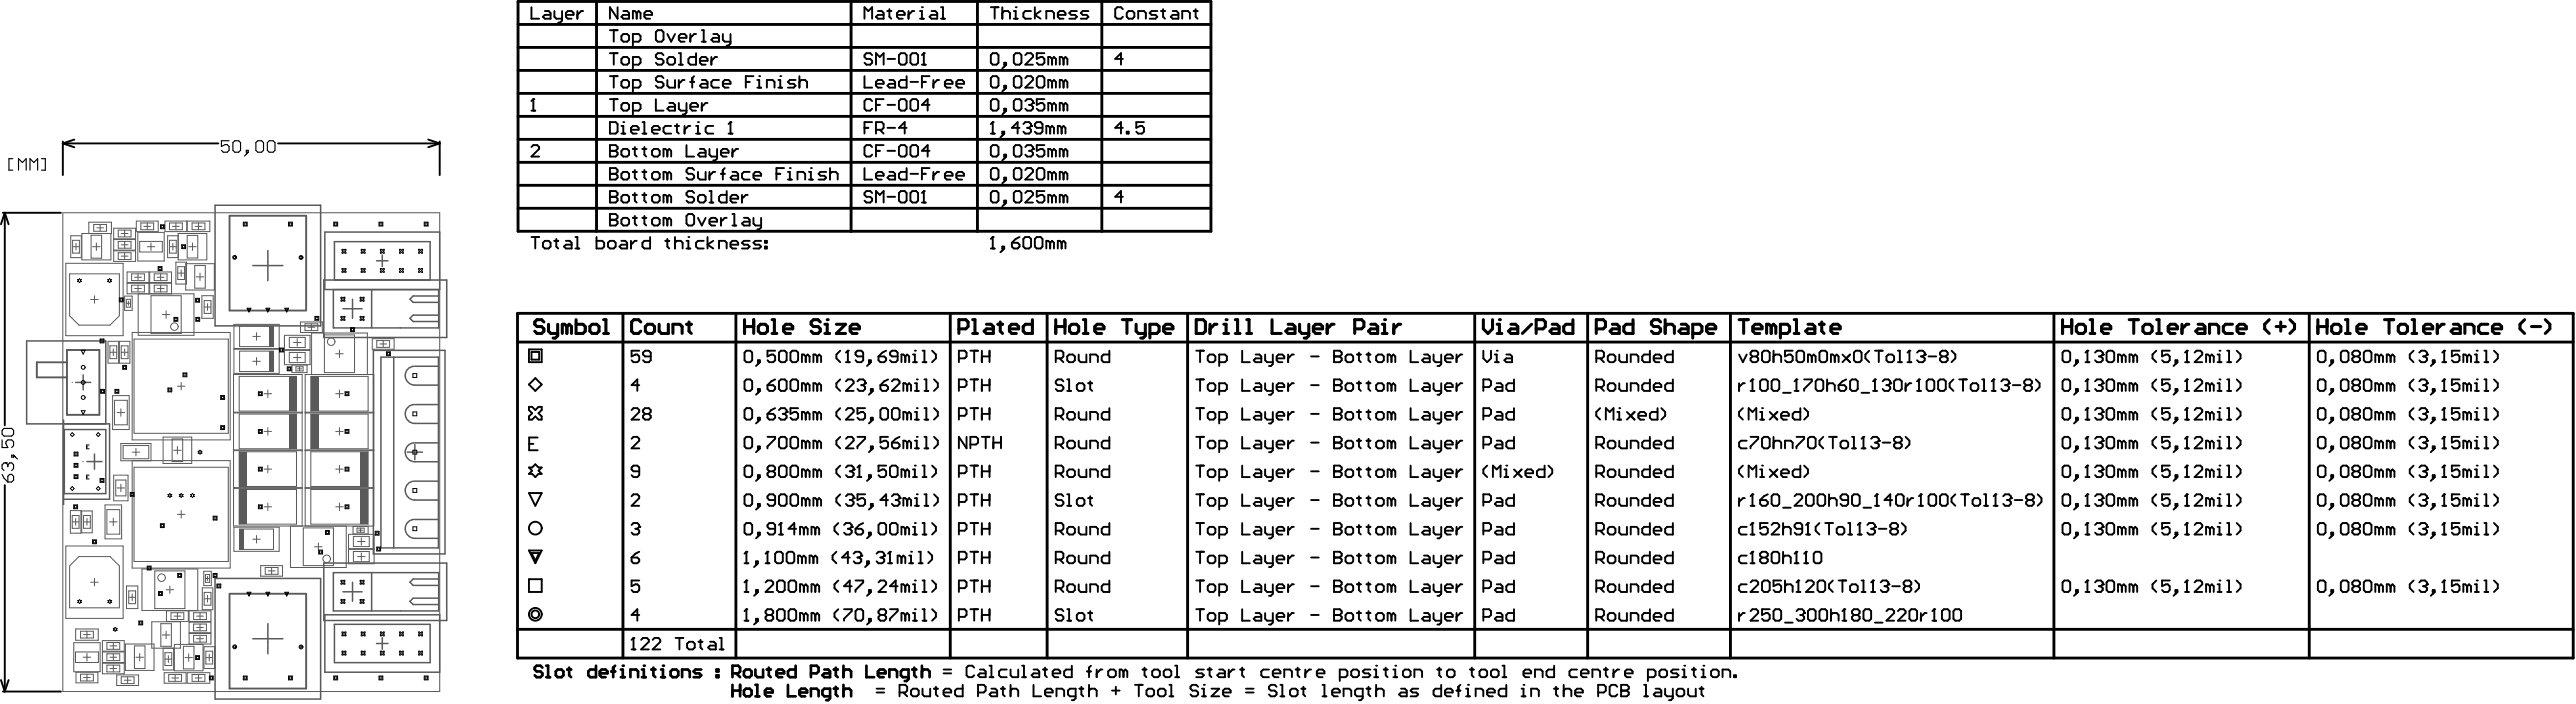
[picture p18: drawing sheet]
<svg xmlns="http://www.w3.org/2000/svg" width="1138mm" height="311mm" viewBox="0 0 1138 311" stroke-linecap="round" stroke-linejoin="round" font-family="sans-serif">
<g fill="none" stroke="#5a5a5a" stroke-width=".66">
<path d="M95 90.6h46.6v53.3h-46.6zM111.7 117.2h13.3M118.3 110.6v13.3M143.5 102.5h50.8v25.3h-50.8zM166.4 115.1h5M168.9 112.6v5.1M143 123.6h54.4v25.4h-54.4zM147.3 127.9h46.5v16.9h-46.5zM147.7 123.6v-16.9h42.3v16.9M151.5 136.3h8.5M155.7 132.1v8.4M164.2 127.9v16.9"/>
<path d="M193.8 139.1h-11.3l-1.4 1.4 1.4 1.4h11.3M193.8 130.7h-11.3l-1.4 1.4 1.4 1.4h11.3M165 154.7h31.6v89.8h-31.6zM168.3 157.7h25.4v84.2h-25.4zM173.9 157.7v84.2M33.4 168.8h6.7M36.7 165.5v6.7M183.3 170h10.4M183.4 161.7h10.3M183.4 178.6h10.3M28.1 185.5v37.2M28.4 189.6h18.3v28.3h-18.3z"/>
<path d="M46.7 187.1v-36.6h-34.9v36.6h36.6v33.3h-20M179.9 199.6h6.7M183.3 196.3v6.6M183.3 186.9h10.4M183.4 195.5h10.3M38.4 203.8h6.7M41.7 200.4v6.7M183.3 203.8h10.4M183.4 212.4h10.3M183.3 237.7h10.4M183.3 220.7h10.4M183.4 229.3h10.3"/>
<path d="M95 255.4h46.6v53.2h-46.6zM143 248.6h54.4v25.3h-54.4zM147.3 252.8h46.5v16.9h-46.5zM155.7 257v8.5M164.2 252.8v16.9M193.8 255.6h-11.3l-1.4 1.4 1.4 1.4h11.3M118.3 275.3v13.3M143.5 271.4h50.8v25.4h-50.8zM147.7 275.6h42.3v16.9h-42.3zM151.5 261.3h8.5M193.8 264.1h-11.3l-1.4 1.4 1.4 1.4h11.3M111.7 282h13.3"/>
<path d="M166.4 284.1h5M168.9 281.6v5"/>
</g>
<g fill="none" stroke="#5a5a5a" stroke-width=".44">
<path d="M41.4 99.1h5.7v3h-5.7zM44.2 99.1v3M60.2 97.6h9.7v4.7h-9.7zM62.2 98.4h5.7v3h-5.7zM63.6 99.9h3M65.1 98.4v3M72.9 97.6h9.6v4.7h-9.6zM74.9 98.4h5.6v3h-5.6zM76.2 99.9h3M77.7 98.4v3M82.7 97.6h10v4.7h-10zM84.9 98.4h5.6v3h-5.6z"/>
<path d="M86.2 99.9h3M87.7 98.4v3M29.1 116.2h25.3v32h-25.3zM31.3 104.1h4.6v9.6h-4.6zM32.1 108.9h3M32.1 106.1h3v5.6h-3zM33.6 107.4v3M39.2 103.1v-5h10v5h-13v11.6h12.8v-11.6M40.2 103.9h4.7v10.1h-4.7zM40.9 108.9h3.3M42.6 107.3v3.3M42.7 100.6h3"/>
<path d="M50.2 100.8h9.7v4.6h-9.7zM50.2 105.8h9.7v4.6h-9.7zM50.2 110.7h9.7v4.7h-9.7zM52.2 101.6h5.7v3h-5.7zM52.2 106.6h5.7v3h-5.7zM52.2 111.6h5.7v3h-5.7zM53.6 103.1h3M53.6 113.1h3M53.6 108.1h3M55.1 101.6v3M55.1 106.6v3M55.1 111.6v3"/>
<path d="M60.9 102.6h11.6v12.6h-11.6zM61.7 106.6h10v4.6h-10zM65.1 108.9h3.3M66.7 107.3v3.3M74.9 108.9h3M74.9 106.1h3v5.6h-3zM76.4 107.4v3M77.7 115.7h4.7v9.7h-4.7zM78.5 117.7h3v5.7h-3zM78.7 103.1h12.7v11.6h-12.7zM78.7 104.1h-4.7v9.6h4.7M80 119.1v3"/>
<path d="M82 116.4h12.7v11.7h-12.7zM82.7 103.9h4.7v10h-4.7zM83.4 108.9h3.3M85 107.3v3.3M86 117.2h4.7v10h-4.7zM118.4 115.6l-.1 .2M30.8 120.9h21.9v18.5l-4.1 4.1h-13.7l-4.1-4.1zM40.1 132.2h3.3M41.7 130.5v3.4M55.1 130.7h3.3v6.3h-3.3zM55.8 133.9h1.8M55.8 132.1h1.8v3.5h-1.8z"/>
<path d="M56.1 120.1h9.7v4.6h-9.7zM56.7 133v1.8M58.1 120.9h5.7v3h-5.7zM58.1 125.9h5.7v3h-5.7zM59.5 127.4h3M59.5 122.4h3M61 120.9v3M61 125.9v3M61.1 129.7v18.3h24.6v-18.3h-29.6v-4.6h9.7v4.6M66.1 129.7v-4.6h9.7v4.6M66.1 120.1h9.7v4.6h-9.7zM66.7 130.5h13.3v16.7h-13.3z"/>
<path d="M68.1 125.9h5.7v3h-5.7zM68.1 120.9h5.7v3h-5.7zM69.5 127.4h3M69.5 122.4h3M71 120.9v3M71 125.9v3M71.7 138.9h3.3M73.4 137.2v3.3M78.5 120.6h3M86.7 122.2h3.3M88.4 120.6v3.3M89.2 130.5h5v10h-5z"/>
<path d="M90.2 132.7h3v5.7h-3zM90.2 135.5h3M91.7 134v3M47.7 150.7h4.7v9.6h-4.7zM48.6 152.7h3v5.6h-3zM48.6 155.5h3M50.1 154v3M52.7 150.7h4.7v9.6h-4.7zM53.6 155.5h3M53.6 152.7h3v5.6h-3zM55.1 154v3M58.4 146.8h43.3v47.4h-43.3z"/>
<path d="M59.2 149.7h41.7v41.6h-41.7zM103.4 154.2h19.9v10.6h-19.9zM103.4 143.2h19.9v10.6h-19.9zM105.8 155h15v9h-15zM105.8 144h15v9h-15zM111.7 159.5h3.3M111.7 148.5h3.3M113.3 146.9v3.3M113.3 157.8v3.4M125.7 148h11.3v6.3h-11.3zM125.7 154.7h11.3v6.3h-11.3zM127.8 148.9h7v4.5h-7z"/>
<path d="M127.8 155.6h7v4.5h-7zM129.7 157.8h3.3M129.7 151.2h3.3M131.3 149.5v3.3M131.3 156.2v3.3M132.7 142.1h9.7v4.7h-9.7zM134.7 143h5.7v3h-5.7zM136.1 144.5h3M137.6 143v3M143.3 147.9h13.3v16.6h-13.3zM148.3 156.2h3.3M150 154.5v3.3"/>
<path d="M164.5 149.5h9.6v4.7h-9.6zM166.5 150.4h5.6v2.9h-5.6zM167.8 151.9h3M169.3 150.4v2.9M31.8 168.7l.2 .2M49.7 174.7h7.4v14.9h-7.4zM50.6 176.7h5.6v10.8h-5.6zM78.4 170.5h3.3M80 168.8v3.4M105.7 166.2h25.3v15.3h-25.3zM116.7 173.8h3.3M118.3 172.2v3.3"/>
<path d="M129 161.2h6.7v3.3h-6.7zM130.7 161.9h3.2v1.9h-3.2zM131.4 162.8h1.8M132.3 161.9v1.9M137.3 166.2h25.3v15.3h-25.3zM137.7 165.3v-18.3h24.6v18.3M148.3 173.8h3.3M150 172.2v3.3M51.7 182.1h3.4M53.4 180.5v3.3M53.4 195.8h13.3v7.6h-13.3zM54.4 196.7h11.3v5.8h-11.3z"/>
<path d="M58.4 199.6h3.3M60.1 197.9v3.4M72 193h12.7v11.6h-12.7zM76 193.8h4.7v10h-4.7zM76.7 198.8h3.3M78.4 197.1v3.3M103.2 182h30.3M103.2 198.9h30.3M103.2 182.3h30.3M103.2 198.6h30.3M105.7 182.8h25.3v15.3h-25.3zM105.7 199.4h25.3v15.4h-25.3z"/>
<path d="M116.7 190.5h3.3M118.3 188.8v3.3M134.8 182h30.3M134.8 198.9h30.3M134.8 182.3h30.3M134.8 198.6h30.3M137.3 182.8h25.3v15.3h-25.3zM137.3 199.4h25.3v15.4h-25.3zM148.3 190.5h3.3M150 188.8v3.3M36.5 203.7l.2 .2M50.2 209.8h6.4v11.3h-6.4z"/>
<path d="M51.2 211.9h4.4v7h-4.4zM51.7 215.4h3.4M53.4 213.8v3.3M58.4 203.4h43.3v47.4h-43.3zM59.2 206.3h41.7v41.6h-41.7zM103.2 215.3h30.3M103.2 215.6h30.3M105.7 216.1h25.3v15.3h-25.3zM116.7 207.1h3.3M118.3 205.4v3.4M134.8 215.3h30.3M134.8 215.6h30.3"/>
<path d="M137.3 216.1h25.3v15.3h-25.3zM148.3 207.1h3.3M150 205.4v3.4M31.1 225.4h4.6v10h-4.6zM31.9 230.4h3M31.9 227.6h3v5.6h-3zM33.4 228.9v3M36.1 225.6h4.6v9.6h-4.6zM36.9 230.4h3M36.9 227.6h3v5.6h-3zM38.4 228.9v3M46.4 222.9h7.3v15h-7.3z"/>
<path d="M47.2 225h5.7v10.8h-5.7zM48.4 230.4h3.3M50.1 228.7v3.4M78.4 227.1h3.3M80 225.4v3.3M103.4 232.7h19.9v10.7h-19.9zM105.8 233.6h15v8.9h-15zM111.7 238.1h3.3M113.3 236.4v3.3M116.7 223.7h3.3M118.3 222.1v3.3M128.3 232.2v18.3h24.7v-18.3"/>
<path d="M133.5 232.2v-66.9h-30.3v66.9h61.9v-66.9h-30.3v66.9M134 233.1h13.3v16.6h-13.3zM140.6 239.7v3.3M148.3 223.7h3.3M150 222.1v3.3M154 235.9h11.3v6.3h-11.3zM156 232.4h6.6v3.3h-6.6zM156.1 236.8h7v4.5h-7zM157.7 233.1h3.2v1.9h-3.2zM158 239.1h3.3M158.4 234.1h1.8M159.3 233.1v1.9"/>
<path d="M159.6 237.4v3.3M29.1 241.1h25.3v31.9h-25.3zM30.8 249.8l4.1-4.1h13.7l4.1 4.1v18.5h-21.9zM40.1 257h3.3M41.7 255.4v3.3M55.9 258.7h5v10h-5zM62.7 251.2h24.7v18.3h-24.7zM68.4 252h13.3v16.7h-13.3zM75 258.7v3.3M89.4 259.5h4.6v9.7h-4.6zM90 252.2h3.4v6.3h-3.4zM90.8 255.4h1.8"/>
<path d="M90.8 253.6h1.8v3.5h-1.8zM91.7 254.4v1.9M115.2 249.7h9.6v4.7h-9.6zM117.2 250.5h5.6v3h-5.6zM118.5 252h3M120 250.5v3M139 241.4h3.3M154 242.5h11.3v6.4h-11.3zM156.1 243.5h7v4.5h-7zM158 245.7h3.3M159.6 244v3.4M33.4 277.7h10v5h-10z"/>
<path d="M35.6 278.7h5.6v3h-5.6zM38.4 278.7v3M56.9 260.9h3v5.6h-3zM56.9 263.7h3M58.4 262.2v3M67.1 274.5h12.6v11.7h-12.6zM71 275.3h4.7v10h-4.7zM73.4 278.7v3.3M73.4 260.4h3.3M73.5 269.7h9.7v4.6h-9.7zM75.5 270.5h5.7v3h-5.7zM76.9 272h3"/>
<path d="M78.4 270.5v3M83.5 269.7h9.7v4.6h-9.7zM83.5 274.7h9.7v4.6h-9.7zM83.5 279.7h9.7v4.6h-9.7zM85.5 270.5h5.7v3h-5.7zM85.5 275.5h5.7v3h-5.7zM86.9 272h3M86.9 277h3M88.4 270.5v3M88.4 275.5v3M90.2 261.5h3v5.7h-3zM90.2 264.4h3"/>
<path d="M91.7 262.9v2.9M32.6 283.7h11.6v12.9h-11.6zM33.4 287.8h10.1v4.7h-10.1zM33.6 296.8h9.6v4.7h-9.6zM35.6 297.6h5.6v3h-5.6zM36.7 290.1h3.4M36.9 299.1h3M36.9 280.2h3M38.4 288.5v3.3M38.4 297.6v3M45.2 282.8h9.7v4.7h-9.7zM45.2 287.8h9.7v4.7h-9.7z"/>
<path d="M45.2 292.8h9.7v4.7h-9.7zM47.2 283.7h5.7v3h-5.7zM47.2 288.6h5.7v3h-5.7zM47.2 293.6h5.7v3h-5.7zM48.6 290.1h3M48.6 295.1h3M48.6 285.2h3M50.1 283.7v3M50.1 288.6v3M50.1 293.6v3M51.6 298h9.6v4.6h-9.6zM53.6 298.8h5.6v3h-5.6z"/>
<path d="M55.4 284.3h12.7v11.7h-12.7zM56.4 298.8v3M59.4 285.2h4.7v9.9h-4.7zM60.1 290.1h3.3M61.7 288.5v3.3M71.7 280.3h3.3M72 286.2v9.6h4.7v-9.6M72.5 297h9.7v4.6h-9.7zM72.9 288.1h3v5.7h-3zM72.9 291h3M74.4 289.5v3M74.5 297.8h5.7v3h-5.7z"/>
<path d="M75.9 299.3h3M77 284.5h12.7v11.6h-12.7zM77.4 297.8v3M81 285.3h4.7v10h-4.7zM81.7 290.3h3.3M82.7 297h10v4.6h-10zM83.4 288.6v3.4M84.9 297.8h5.6v3h-5.6zM85.5 280.5h5.7v3h-5.7zM86.2 299.3h3M86.9 282h3M87.7 297.8v3"/>
<path d="M88.4 280.5v3M90.1 285.5h4.7v9.6h-4.7zM90.9 287.5h3v5.6h-3zM90.9 290.3h3M92.4 288.8v3M118.4 283.4l-.1 .2M54.9 300.3h3"/>
</g>
<path d="M135.3 137v-41.7h-33.9v41.7l33.9 .1M29.6 154.5h14.3v28.6h-14.3zM29.6 159.9h-13.3v6.7h13.3M101.4 262.1h33.9M135.3 262.2v41.8h-33.9v-41.7" fill="none" stroke="#5a5a5a" stroke-width=".84"/>
<g fill="#5a5a5a">
<path d="M118.8 155h2v9h-2z" fill-rule="evenodd"/>
<path d="M118.8 144h2v9h-2z" fill-rule="evenodd"/>
<path d="M105.8 233.6h2.1v8.9h-2.1z" fill-rule="evenodd"/>
<path d="M127.6 182.8h3.4v15.3h-3.4z" fill-rule="evenodd"/>
<path d="M127.6 166.2h3.4v15.3h-3.4z" fill-rule="evenodd"/>
<path d="M137.3 166.2h3.4v15.3h-3.4z" fill-rule="evenodd"/>
<path d="M137.3 182.8h3.4v15.3h-3.4z" fill-rule="evenodd"/>
<path d="M159.2 216.1h3.4v15.3h-3.4z" fill-rule="evenodd"/>
<path d="M159.2 199.4h3.4v15.4h-3.4z" fill-rule="evenodd"/>
<path d="M105.7 199.4h3.4v15.4h-3.4z" fill-rule="evenodd"/>
<path d="M105.7 216.1h3.4v15.3h-3.4z" fill-rule="evenodd"/>
</g>
<path d="M179 165.8a4.2 4.2 0 0 0 4.3 4.2M183 161.7a4 4 0 0 0-4 4M183 178.6a4 4 0 0 0-4 4M179 199.6a4.2 4.2 0 0 0 4.3 4.2M179 182.7a4.2 4.2 0 0 0 4.3 4.2M183 195.5a4 4 0 0 0-4 4M179 216.5a4.2 4.2 0 0 0 4.3 4.2M183 212.4a4 4 0 0 0-4 4M183 229.3a4.2 4.2 0 0 0-4 4.3 4.2 4.2 0 0 0 4.3 4.1" fill="none" stroke="#5a5a5a" stroke-width=".66"/>
<g fill="none" stroke="#5a5a5a" stroke-width=".44">
<path d="M27.8 93.9h166.5v211.4h-166.5z"/>
<circle cx="77" cy="144.2" r="1.66"/>
<circle cx="146.3" cy="150.9" r="1.66"/>
<circle cx="71.4" cy="255" r="1.66"/>
<circle cx="144.3" cy="246.7" r="1.66"/>
</g>
<g fill="none" stroke="#000" stroke-width=".84">
<path d="M234.8 3.2v5.1h3.4M240.7 4.9h1.7l.8 .8v2.6h-2.5l-.8-.9 .8-.8h2.5M244.9 4.9v2.5l.9 .9h2.5M248.3 4.9v4.2l-.8 .8h-.9M250 6.6h3.4v-.9l-.9-.8h-1.6l-.9 .8v1.7l.9 .9h1.6M255.1 4.9v3.4M257.6 4.9h-.8l-1.7 1.7M269.5 13.3h3.3M271.2 13.3v5.1M272.8 3.2v5.1l-3.3-5.1v5.1M275.4 4.9h1.7l.8 .8v2.6h-2.5l-.9-.9 .9-.8h2.5M275.4 15h1.7l.8 .9v1.7l-.8 .8h-1.7l-.9-.8v-1.7z"/>
<path d="M279.6 18.4h2.5l.9-.8v-1.7l-.9-.9h-2.5v5.1M281.3 5.7l-.8-.8h-.9v3.4M281.3 5.7l.8-.8 .9 .8v2.6M281.3 5.7v2.6M284.7 6.6h3.4v-.9l-.9-.8h-1.7l-.8 .8v1.7l.8 .9h1.7M290.6 13.3h1.7l.8 .9v3.4l-.8 .8h-1.7l-.8-.8v-3.4zM294.8 15l1.7 3.4 1.7-3.4M299.9 16.7h3.4v-.8l-.9-.9h-1.7l-.8 .9v1.7l.8 .8h1.7M305 15v3.4M307.5 15h-.8l-1.7 1.7M310 13.3h.9v5.1M310 18.4h1.7"/>
<path d="M315.1 15h1.7l.9 .9v2.5h-2.6l-.8-.8 .8-.9h2.6M319.3 15v2.6l.9 .8h2.5M322.7 15v4.2l-.8 .9h-.9M381.9 8.3v-5.1l1.7 1.7 1.7-1.7v5.1M387.8 4.9h1.7l.9 .8v2.6h-2.6l-.8-.9 .8-.8h2.6M392.1 4.9h1.7M392.9 4v3.4l.9 .9M396.3 6.6h3.4v-.9l-.9-.8h-1.7l-.8 .8v1.7l.8 .9h1.7M401.4 4.9v3.4M403.9 4.9h-.8l-1.7 1.7M406.4 8.3h1.7M406.4 4.9h.9v3.4"/>
<path d="M411.5 4.9h1.7l.9 .8v2.6h-2.6l-.8-.9 .8-.8h2.6M415.8 3.2h.8v5.1M415.8 8.3h1.6M437.7 3.2h3.4M439.4 3.2v5.1M442.8 3.2v5.1M442.8 5.7l.9-.8h1.6l.9 .8v2.6M447.9 8.3h1.7M447.9 4.9h.8v3.4M455.5 4.9h-2.5l-.9 .8v1.7l.9 .9h2.5M457.2 3.2v5.1M459.7 4.9l-2.5 1.7 2.5 1.7"/>
<path d="M462.3 8.3v-3.4h2.5l.8 .8v2.6M467.3 6.6h3.4v-.9l-.8-.8h-1.7l-.9 .8v1.7l.9 .9h1.7M475.8 4.9h-2.5l-.9 .8 .9 .9h1.6l.9 .8-.9 .9h-2.5M480.9 4.9h-2.6l-.8 .8 .8 .9h1.7l.9 .8-.9 .9h-2.5M496.1 4l-.9-.8h-1.6l-.9 .8v3.4l.9 .9h1.6l.9-.9M498.6 4.9h1.7l.9 .8v1.7l-.9 .9h-1.7l-.8-.9v-1.7zM502.9 8.3v-3.4h2.5l.8 .8v2.6M511.3 4.9h-2.5l-.9 .8 .9 .9h1.7l.8 .8-.8 .9h-2.6M513 4.9h1.7M513.8 4v3.4l.9 .9M518.1 4.9h1.7l.8 .8v2.6h-2.5l-.9-.9 .9-.8h2.5M522.3 8.3v-3.4h2.5l.9 .8v2.6"/>
<path d="M527.4 4.9h1.7M528.2 4v3.4l.9 .9M269.5 23.5h3.3M269.5 33.6h3.3M271.2 23.5v5M271.2 33.6v5.1M275.4 25.2h1.7l.8 .8v1.7l-.8 .8h-1.7l-.9-.8v-1.7zM275.4 35.3h1.7l.8 .9v1.6l-.8 .9h-1.7l-.9-.9v-1.6zM279.6 28.5h2.5l.9-.8v-1.7l-.9-.8h-2.5v5M279.6 38.7h2.5l.9-.9v-1.6l-.9-.9h-2.5v5.1M293.1 34.5l-.8-.9h-1.7l-.8 .9v.8l.8 .9h1.7l.8 .8v.8l-.8 .9h-1.7l-.8-.9M293.1 24.3l-.8-.8h-1.7l-.8 .8v.9l.8 .8h1.7l.8 .9v.8l-.8 .8h-1.7l-.8-.8"/>
<path d="M294.8 35.3v2.5l.9 .9h2.5v-3.4M295.7 25.2h1.7l.8 .8v1.7l-.8 .8h-1.7l-.9-.8v-1.7zM299.9 23.5h.8v5M299.9 28.5h1.7M299.9 35.3v3.4M302.4 35.3h-.8l-1.7 1.7M305 36.2h1.7M306.7 33.6l-.9 .9v4.2M307.5 23.5v5h-2.5l-.9-.8v-1.7l.9-.8h2.5M309.2 26.9h3.4v-.9l-.9-.8h-1.7l-.8 .8v1.7l.8 .8h1.7M310 35.3h1.7l.9 .9v2.5h-2.6l-.8-.9 .8-.8h2.6M314.3 25.2v3.3"/>
<path d="M316.8 25.2h-.8l-1.7 1.7M317.7 35.3h-2.6l-.8 .9v1.6l.8 .9h2.6M319.3 37h3.4v-.8l-.8-.9h-1.7l-.9 .9v1.6l.9 .9h1.7M329.5 36.2h1.7M332.9 33.6h-3.4v5.1M334.6 38.7h1.7M334.6 35.3h.8v3.4M338.8 38.7v-3.4h2.5l.9 .9v2.5M343.9 38.7h1.7M343.9 35.3h.8v3.4M351.5 35.3h-2.6l-.8 .9 .8 .8h1.7l.9 .8-.9 .9h-2.5M353.2 36.2l.8-.9h1.7l.9 .9v2.5"/>
<path d="M353.2 33.6v5.1M381.9 33.6v5.1h3.4M385.3 24.3l-.8-.8h-1.7l-.9 .8v.9l.9 .8h1.7l.8 .9v.8l-.8 .8h-1.7l-.9-.8M387 28.5v-5l1.7 1.7 1.7-1.7v5M387 37h3.4v-.8l-.9-.9h-1.7l-.8 .9v1.6l.8 .9h1.7M392.1 26h3.4M392.9 35.3h1.7l.9 .9v2.5h-2.6l-.8-.9 .8-.8h2.6M397.1 24.3l.9-.8h1.7l.8 .8v3.4l-.8 .8h-1.7l-.9-.8zM400.5 33.6v5.1h-2.5l-.9-.9v-1.6l.9-.9h2.5M402.2 24.3l.9-.8h1.7l.8 .8v3.4l-.8 .8h-1.7l-.9-.8zM402.2 36.2h3.4M407.3 28.5h1.7"/>
<path d="M407.3 36.2h1.7M407.3 24.3l.8-.8v5M410.7 33.6h-3.4v5.1M412.4 35.3v3.4M414.9 35.3h-.8l-1.7 1.7M417.4 37h3.4v-.8l-.8-.9h-1.7l-.9 .9v1.6l.9 .9h1.7M422.5 37h3.4v-.8l-.8-.9h-1.7l-.9 .9v1.6l.9 .9h1.7M437.7 24.3l.9-.8h1.7l.8 .8v3.4l-.8 .8h-1.7l-.9-.8zM437.7 34.5l.9-.9h1.7l.8 .9v3.3l-.8 .9h-1.7l-.9-.9zM443.7 27.7h.8v.8h-.8zM443.7 37.8h.8v.9h-.8zM444.5 28.5l-1.7 1.7"/>
<path d="M444.5 38.7l-1.7 1.7M447.9 24.3l.8-.8h1.7l.9 .8v3.4l-.9 .8h-1.7l-.8-.8zM447.9 34.5l.8-.9h1.7l.9 .9v3.3l-.9 .9h-1.7l-.8-.9zM453 24.3l.8-.8h1.7l.8 .8v.9l-3.3 3.3h3.3M453 34.5l.8-.9h1.7l.8 .9v.8l-3.3 3.4h3.3M458.9 33.6h1.7l.8 .9v3.3l-.8 .9h-1.7l-.9-.9v-3.3zM461.4 23.5h-3.4v2.5l1.7-.8h.9l.8 .8v1.7l-.8 .8h-1.7l-.9-.8M464.8 26l-.8-.8h-.9v3.3M464.8 36.2l-.8-.9h-.9v3.4M464.8 26v2.5M464.8 36.2v2.5M464.8 26l.8-.8 .9 .8v2.5"/>
<path d="M464.8 36.2l.8-.9 .9 .9v2.5M469.9 26v2.5M469.9 36.2v2.5M469.9 26l-.9-.8h-.8v3.3M469.9 36.2l-.9-.9h-.8v3.4M469.9 26l.8-.8 .9 .8v2.5M469.9 36.2l.8-.9 .9 .9v2.5M496.1 26h-3.4l2.5-2.5v5M234.8 48.8h1.7M234.8 44.6l.8-.8v5M269.5 53.9h2.5l.8 .9v3.3l-.8 .9h-2.5zM269.5 43.8h3.3"/>
<path d="M271.2 43.8v5M274.5 59h1.7M274.5 55.6h.9v3.4M275.4 45.5h1.7l.8 .8v1.7l-.8 .8h-1.7l-.9-.8v-1.7zM278.8 57.3h3.3v-.9l-.8-.8h-1.7l-.8 .8v1.7l.8 .9h1.7M279.6 48.8h2.5l.9-.8v-1.7l-.9-.8h-2.5v5M283.8 53.9h.9v5.1M283.8 59h1.7M288.1 57.3h3.3v-.9l-.8-.8h-1.7l-.8 .8v1.7l.8 .9h1.7M289.8 43.8v5h3.3M295.7 45.5h1.7l.8 .8v2.5h-2.5l-.9-.8 .9-.9h2.5M296.5 55.6h-2.5l-.9 .8v1.7l.9 .9h2.5"/>
<path d="M298.2 55.6h1.7M299.1 54.8v3.3l.8 .9M299.9 45.5v2.5l.8 .8h2.6M302.4 55.6v3.4M303.3 45.5v4.2l-.9 .8h-.8M305 47.1h3.4v-.8l-.9-.8h-1.7l-.8 .8v1.7l.8 .8h1.7M305 55.6h-.9l-1.7 1.7M307.5 55.6h.9v3.4M307.5 59h1.7M310 45.5v3.3M312.6 45.5h-.9l-1.7 1.6M315.1 55.6h-2.5l-.9 .8v1.7l.9 .9h2.5"/>
<path d="M321.9 59h1.7M321.9 54.8l.8-.9v5.1M381.9 56.4h1.7M385.3 53.9h-3.4v5.1M385.3 44.6l-.8-.8h-1.7l-.9 .8v3.4l.9 .8h1.7l.8-.8M387 57.3h2.5l.9-.9v-1.6l-.9-.9h-2.5v5.1M387 46.3h1.7M388.7 57.3l1.7 1.7M390.4 43.8h-3.4v5M392.1 56.4h3.4M392.1 46.3h3.4M397.1 44.6l.9-.8h1.7l.8 .8v3.4l-.8 .8h-1.7l-.9-.8z"/>
<path d="M400.5 56.4h-3.4l2.6-2.5v5.1M402.2 44.6l.9-.8h1.7l.8 .8v3.4l-.8 .8h-1.7l-.9-.8zM410.7 46.3h-3.4l2.5-2.5v5M437.7 44.6l.9-.8h1.7l.8 .8v3.4l-.8 .8h-1.7l-.9-.8zM437.7 59h1.7M437.7 54.8l.9-.9v5.1M442.8 58.1h.9v.9h-.9zM443.7 48h.8v.8h-.8zM443.7 59l-1.7 1.7M444.5 48.8l-1.7 1.7M447.9 44.6l.8-.8h1.7l.9 .8v3.4l-.9 .8h-1.7l-.8-.8zM450.4 56.4h-3.4l2.6-2.5v5.1"/>
<path d="M452.1 54.8l.9-.9h1.7l.8 .9v.8l-.8 .8M453 44.6l.8-.8h1.7l.8 .8v.9l-.8 .8M453.8 56.4h.9M454.7 56.4l.8 .9v.8l-.8 .9h-1.7l-.9-.9M454.7 46.3h.8M455.5 46.3l.8 .8v.9l-.8 .8h-1.7l-.8-.8M460.6 56.4h-2.6l-.8-.8v-.8l.8-.9h1.7l.9 .9v3.3l-.9 .9h-1.7l-.8-.9M461.4 43.8h-3.4v2.5l1.7-.8h.9l.8 .8v1.7l-.8 .8h-1.7l-.9-.8M464 56.4l-.9-.8h-.8v3.4M464 56.4l.8-.8 .8 .8v2.6M464 56.4v2.6M464.8 46.3l-.8-.8h-.9v3.3"/>
<path d="M464.8 46.3v2.5M464.8 46.3l.8-.8 .9 .8v2.5M469 56.4l-.8-.8h-.9v3.4M469 56.4v2.6M469 56.4l.9-.8 .8 .8v2.6M469.9 46.3v2.5M469.9 46.3l-.9-.8h-.8v3.3M469.9 46.3l.8-.8 .9 .8v2.5M496.1 56.4h-3.4l2.5-2.5v5.1M497.8 58.1h.8v.9h-.8zM505.4 53.9h-3.4v2.5l1.7-.8h.8l.9 .8v1.7l-.9 .9h-1.6l-.9-.9M27.8 63.3l5 1.7"/>
<path d="M27.8 63.3h68.7M27.8 62.5v14.8M32.8 61.6l-5 1.7M122.8 63.3h71.5M189.2 61.6l5.1 1.7M194.3 63.3l-5.1 1.7M194.3 62.5v14.8M234.8 64.9l.8-.8h1.7l.9 .8v.8l-3.4 3.4h3.4M269.5 74.2h2.5l.8 .8v.9l-.8 .8 .8 .9v.8l-.8 .9h-2.5zM269.5 64.1h2.5l.8 .8v.8l-.8 .9 .8 .8v.9l-.8 .8h-2.5zM269.5 66.6h2.5M269.5 76.7h2.5"/>
<path d="M275.4 65.7h1.7l.8 .9v1.7l-.8 .8h-1.7l-.9-.8v-1.7zM275.4 75.9h1.7l.8 .8v1.7l-.8 .9h-1.7l-.9-.9v-1.7zM279.6 65.7h1.7M279.6 75.9h1.7M280.5 75v3.4l.8 .9M280.5 64.9v3.4l.8 .8M283.8 65.7h1.7M283.8 75.9h1.7M284.7 64.9v3.4l.8 .8M284.7 75v3.4l.8 .9M288.1 66.6l.8-.9h1.7l.8 .9v1.7l-.8 .8h-1.7l-.8-.8zM288.1 76.7l.8-.8h1.7l.8 .8v1.7l-.8 .9h-1.7l-.8-.9z"/>
<path d="M294.8 66.6l-.8-.9h-.9v3.4M294.8 76.7l-.8-.8h-.9v3.4M294.8 66.6v2.5M294.8 76.7v2.6M294.8 76.7l.9-.8 .8 .8v2.6M294.8 66.6l.9-.9 .8 .9v2.5M303.3 64.1v5h3.4M306.7 75l-.9-.8h-1.7l-.8 .8v.9l.8 .8h1.7l.9 .9v.8l-.9 .9h-1.7l-.8-.9M308.4 75.9v2.5l.8 .9h2.5v-3.4M309.2 65.7h1.7l.8 .9v2.5h-2.5l-.8-.8 .8-.9h2.5M313.4 65.7v2.6l.9 .8h2.5M313.4 75.9v3.4"/>
<path d="M316 75.9h-.9l-1.7 1.7M316.8 65.7v4.3l-.8 .8h-.9M318.5 67.4h3.4v-.8l-.9-.9h-1.7l-.8 .9v1.7l.8 .8h1.7M318.5 76.7h1.7M320.2 74.2l-.9 .8v4.3M323.6 65.7v3.4M323.6 75.9h1.7l.8 .8v2.6h-2.5l-.9-.9 .9-.8h2.5M326.1 65.7h-.8l-1.7 1.7M331.2 75.9h-2.5l-.9 .8v1.7l.9 .9h2.5M332.9 77.6h3.4v-.9l-.9-.8h-1.7l-.8 .8v1.7l.8 .9h1.7M343 76.7h1.7M346.4 74.2h-3.4v5.1"/>
<path d="M348.1 79.3h1.7M348.1 75.9h.8v3.4M352.3 79.3v-3.4h2.6l.8 .8v2.6M357.4 79.3h1.7M357.4 75.9h.8v3.4M365 75.9h-2.5l-.9 .8 .9 .9h1.7l.8 .8-.8 .9h-2.6M366.7 76.7l.8-.8h1.7l.9 .8v2.6M366.7 74.2v5.1M381.9 74.2v5.1h3.4M385.3 64.9l-.8-.8h-1.7l-.9 .8v3.4l.9 .8h1.7l.8-.8M387 77.6h3.4v-.9l-.9-.8h-1.7l-.8 .8v1.7l.8 .9h1.7M387 66.6h1.7"/>
<path d="M390.4 64.1h-3.4v5M392.1 66.6h3.4M392.9 75.9h1.7l.9 .8v2.6h-2.6l-.8-.9 .8-.8h2.6M397.1 64.9l.9-.8h1.7l.8 .8v3.4l-.8 .8h-1.7l-.9-.8zM400.5 74.2v5.1h-2.5l-.9-.9v-1.7l.9-.8h2.5M402.2 64.9l.9-.8h1.7l.8 .8v3.4l-.8 .8h-1.7l-.9-.8zM402.2 76.7h3.4M407.3 76.7h1.7M410.7 66.6h-3.4l2.5-2.5v5M410.7 74.2h-3.4v5.1M412.4 75.9v3.4M414.9 75.9h-.8l-1.7 1.7"/>
<path d="M417.4 77.6h3.4v-.9l-.8-.8h-1.7l-.9 .8v1.7l.9 .9h1.7M422.5 77.6h3.4v-.9l-.8-.8h-1.7l-.9 .8v1.7l.9 .9h1.7M437.7 64.9l.9-.8h1.7l.8 .8v3.4l-.8 .8h-1.7l-.9-.8zM437.7 75l.9-.8h1.7l.8 .8v3.4l-.8 .9h-1.7l-.9-.9zM443.7 68.3h.8v.8h-.8zM443.7 78.4h.8v.9h-.8zM444.5 69.1l-1.7 1.7M444.5 79.3l-1.7 1.7M447.9 64.9l.8-.8h1.7l.9 .8v3.4l-.9 .8h-1.7l-.8-.8zM447.9 75l.8-.8h1.7l.9 .8v3.4l-.9 .9h-1.7l-.8-.9zM453 64.9l.8-.8h1.7l.8 .8v.8l-.8 .9M453 75l.8-.8h1.7l.8 .8v.9l-3.3 3.4h3.3"/>
<path d="M454.7 66.6h.8M455.5 66.6l.8 .8v.9l-.8 .8h-1.7l-.8-.8M458.9 74.2h1.7l.8 .8v3.4l-.8 .9h-1.7l-.9-.9v-3.4zM461.4 64.1h-3.4v2.5l1.7-.9h.9l.8 .9v1.7l-.8 .8h-1.7l-.9-.8M464.8 66.6l-.8-.9h-.9v3.4M464.8 76.7l-.8-.8h-.9v3.4M464.8 66.6v2.5M464.8 76.7v2.6M464.8 66.6l.8-.9 .9 .9v2.5M464.8 76.7l.8-.8 .9 .8v2.6M469.9 66.6v2.5M469.9 76.7v2.6"/>
<path d="M469.9 66.6l-.9-.9h-.8v3.4M469.9 66.6l.8-.9 .9 .9v2.5M469.9 76.7l-.9-.8h-.8v3.4M469.9 76.7l.8-.8 .9 .8v2.6M1.3 93.9h25.6M2.1 93.9l1.7 5.1M2.1 93.9l-1.7 5.1M2.1 93.9v93.9M269.5 84.3h2.5l.8 .9v.8l-.8 .9 .8 .8v.9l-.8 .8h-2.5zM269.5 94.5h2.5l.8 .8v.9l-.8 .8 .8 .9v.8l-.8 .9h-2.5zM269.5 97h2.5M269.5 86.9h2.5"/>
<path d="M275.4 86h1.7l.8 .9v1.7l-.8 .8h-1.7l-.9-.8v-1.7zM275.4 96.2h1.7l.8 .8v1.7l-.8 .9h-1.7l-.9-.9v-1.7zM279.6 96.2h1.7M279.6 86h1.7M280.5 85.2v3.4l.8 .8M280.5 95.3v3.4l.8 .9M283.8 96.2h1.7M283.8 86h1.7M284.7 85.2v3.4l.8 .8M284.7 95.3v3.4l.8 .9M288.1 86.9l.8-.9h1.7l.8 .9v1.7l-.8 .8h-1.7l-.8-.8zM288.1 97l.8-.8h1.7l.8 .8v1.7l-.8 .9h-1.7l-.8-.9z"/>
<path d="M294.8 97l.9-.8 .8 .8v2.6M294.8 86.9l-.8-.9h-.9v3.4M294.8 97l-.8-.8h-.9v3.4M294.8 86.9v2.5M294.8 97v2.6M294.8 86.9l.9-.9 .8 .9v2.5M304.1 94.5h1.7l.9 .8v3.4l-.9 .9h-1.7l-.8-.9v-3.4zM306.7 85.2l-.9-.9h-1.7l-.8 .9v.8l.8 .9h1.7l.9 .8v.9l-.9 .8h-1.7l-.8-.8M308.4 96.2l1.6 3.4 1.7-3.4M309.2 86h1.7l.8 .9v1.7l-.8 .8h-1.7l-.8-.8v-1.7zM313.4 84.3h.9v5.1M313.4 97.9h3.4v-.9l-.8-.8h-1.7l-.9 .8v1.7l.9 .9h1.7"/>
<path d="M313.4 89.4h1.7M318.5 96.2v3.4M321 96.2h-.8l-1.7 1.7M321 84.3v5.1h-2.5l-.8-.8v-1.7l.8-.9h2.5M322.7 87.7h3.4v-.8l-.8-.9h-1.7l-.9 .9v1.7l.9 .8h1.7M323.6 99.6h1.7M323.6 94.5h.8v5.1M327.8 86v3.4M328.7 96.2h1.6l.9 .8v2.6h-2.5l-.9-.9 .9-.8h2.5M330.3 86h-.8l-1.7 1.7M332.9 96.2v2.5l.8 .9h2.6M336.3 96.2v4.2l-.9 .9h-.8"/>
<path d="M385.3 85.2l-.8-.9h-1.7l-.9 .9v.8l.9 .9h1.7l.8 .8v.9l-.8 .8h-1.7l-.9-.8M387 89.4v-5.1l1.7 1.7 1.7-1.7v5.1M392.1 86.9h3.4M397.1 85.2l.9-.9h1.7l.8 .9v3.4l-.8 .8h-1.7l-.9-.8zM402.2 85.2l.9-.9h1.7l.8 .9v3.4l-.8 .8h-1.7l-.9-.8zM407.3 89.4h1.7M407.3 85.2l.8-.9v5.1M437.7 85.2l.9-.9h1.7l.8 .9v3.4l-.8 .8h-1.7l-.9-.8zM443.7 88.6h.8v.8h-.8zM444.5 89.4l-1.7 1.7M447.9 85.2l.8-.9h1.7l.9 .9v3.4l-.9 .8h-1.7l-.8-.8zM453 85.2l.8-.9h1.7l.8 .9v.8l-3.3 3.4h3.3"/>
<path d="M461.4 84.3h-3.4v2.6l1.7-.9h.9l.8 .9v1.7l-.8 .8h-1.7l-.9-.8M464.8 86.9l-.8-.9h-.9v3.4M464.8 86.9v2.5M464.8 86.9l.8-.9 .9 .9v2.5M469.9 86.9v2.5M469.9 86.9l-.9-.9h-.8v3.4M469.9 86.9l.8-.9 .9 .9v2.5M496.1 86.9h-3.4l2.5-2.6v5.1M234.8 104.6h3.4M236.5 104.6v5.1M239.9 107.2l.8-.9h1.7l.8 .9v1.7l-.8 .8h-1.7l-.8-.8zM244.9 106.3h1.7"/>
<path d="M245.8 105.5v3.4l.8 .8M250 106.3h1.7l.8 .9v2.5h-2.5l-.8-.8 .8-.9h2.5M254.2 104.6h.9v5.1M254.2 109.7h1.7M263.5 104.6v5.1h2.6l.8-.8v-1.7l-.8-.9h-2.6M268.6 107.2l.9-.9h1.6l.9 .9v1.7l-.9 .8h-1.6l-.9-.8zM274.5 106.3h1.7l.9 .9v2.5h-2.6l-.8-.8 .8-.9h2.6M278.8 106.3v3.4M281.3 106.3h-.9l-1.6 1.7M287.2 104.6v5.1h-2.5l-.9-.8v-1.7l.9-.9h2.5M294 106.3h1.7M294.8 105.5v3.4l.9 .8"/>
<path d="M298.2 104.6v5.1M298.2 107.2l.9-.9h1.6l.9 .9v2.5M303.3 106.3h.8v3.4M303.3 109.7h1.7M310.9 106.3h-2.5l-.9 .9v1.7l.9 .8h2.5M312.6 104.6v5.1M315.1 106.3l-2.5 1.7 2.5 1.7M317.7 109.7v-3.4h2.5l.8 .9v2.5M322.7 108h3.4v-.8l-.8-.9h-1.7l-.9 .9v1.7l.9 .8h1.7M331.2 106.3h-2.6l-.8 .9 .8 .8h1.7l.9 .9-.9 .8h-2.5M336.3 106.3h-2.6l-.8 .9 .8 .8h1.7l.9 .9-.9 .8h-2.5M337.9 108.9h.9v.8h-.9z"/>
<path d="M337.9 106.3h.9v.9h-.9zM437.7 105.5l.9-.9v5.1M437.7 109.7h1.7M442.8 108.9h.9v.8h-.9zM443.7 109.7l-1.7 1.7M447 107.2h2.6l.8 .8v.9l-.8 .8h-1.7l-.9-.8zM450.4 104.6l-1.7 .9-1.7 1.7M453 104.6h1.7l.8 .9v3.4l-.8 .8h-1.7l-.9-.8v-3.4zM457.2 105.5l.8-.9h1.7l.9 .9v3.4l-.9 .8h-1.7l-.8-.8zM464 107.2l-.9-.9h-.8v3.4M464 107.2v2.5M464 107.2l.8-.9 .8 .9v2.5"/>
<path d="M469 107.2l-.8-.9h-.9v3.4M469 107.2v2.5M469 107.2l.9-.9 .8 .9v2.5M233.7 154.3h5.6v5.6h-5.6zM234.8 155.4h3.4v3.4h-3.4zM282.4 154.8h-3.4v2.6l1.7-.9h.9l.8 .9v1.6l-.8 .9h-1.7l-.9-.9M287.5 157.4h-2.6l-.8-.9v-.8l.8-.9h1.7l.9 .9v3.3l-.9 .9h-1.7l-.8-.9M328.9 155.7l.9-.9h1.7l.8 .9v3.3l-.8 .9h-1.7l-.9-.9zM334.8 159h.9v.9h-.9zM335.7 159.9l-1.7 1.7M342.5 154.8h-3.4v2.6l1.7-.9h.8l.9 .9v1.6l-.9 .9h-1.7l-.8-.9M344.1 155.7l.9-.9h1.7l.8 .9v3.3l-.8 .9h-1.7l-.9-.9z"/>
<path d="M349.2 155.7l.9-.9h1.7l.8 .9v3.3l-.8 .9h-1.7l-.9-.9zM356 157.4l-.9-.9h-.8v3.4M356 157.4v2.5M356 157.4l.8-.9 .9 .9v2.5M361.1 157.4l-.9-.9h-.8v3.4M361.1 157.4v2.5M361.1 157.4l.8-.9 .8 .9v2.5M371.2 154.8l-1.7 1.7v1.7l1.7 1.7M373.7 159.9h1.7M373.7 155.7l.9-.9v5.1M381.3 157.4h-2.5l-.8-.9v-.8l.8-.9h1.7l.8 .9v3.3l-.8 .9h-1.7l-.8-.9M383.9 159h.8v.9h-.8z"/>
<path d="M384.7 159.9l-1.7 1.7M388.1 157.4h2.6l.8 .8v.8l-.8 .9h-1.7l-.9-.9zM391.5 154.8l-1.7 .9-1.7 1.7M396.6 157.4h-2.6l-.8-.9v-.8l.8-.9h1.7l.9 .9v3.3l-.9 .9h-1.7l-.8-.9M400 157.4l-.9-.9h-.8v3.4M400 157.4v2.5M400 157.4l.8-.9 .8 .9v2.5M403.3 159.9h1.7M403.3 156.5h.9v3.4M407.6 159.9h1.7M407.6 154.8h.8v5.1M411.8 154.8l1.7 1.7v1.7l-1.7 1.7"/>
<path d="M423.6 158.2h2.6l.8-.8v-1.7l-.8-.9h-2.6v5.1M428.7 154.8h3.4M430.4 154.8v5.1M433.8 157.4h3.4M433.8 154.8v5.1M437.2 154.8v5.1M466.4 158.2h2.6l.8-.8v-1.7l-.8-.9h-2.6v5.1M468.1 158.2l1.7 1.7M471.5 157.4l.8-.9h1.7l.9 .9v1.6l-.9 .9h-1.7l-.8-.9zM476.6 156.5v2.5l.8 .9h2.6v-3.4M481.6 159.9v-3.4h2.6l.8 .9v2.5M490.1 154.8v5.1h-2.5l-.9-.9v-1.6l.9-.9h2.5"/>
<path d="M528.5 154.8h3.4M530.2 154.8v5.1M533.6 157.4l.8-.9h1.7l.8 .9v1.6l-.8 .9h-1.7l-.8-.9zM538.6 159.9h2.6l.8-.9v-1.6l-.8-.9h-2.6v5.1M548.8 154.8v5.1h3.4M554.7 156.5h1.7l.8 .9v2.5h-2.5l-.8-.9 .8-.8h2.5M558.9 156.5v2.5l.9 .9h2.5M562.3 156.5v4.2l-.8 .9h-.9M564 158.2h3.4v-.8l-.9-.9h-1.6l-.9 .9v1.6l.9 .9h1.6M569.1 156.5v3.4M571.6 156.5h-.8l-1.7 1.7M579.2 157.4h3.4"/>
<path d="M589.4 154.8h2.5l.9 .9v.8l-.9 .9 .9 .8v.8l-.9 .9h-2.5zM589.4 157.4h2.5M595.3 156.5h1.7l.8 .9v1.6l-.8 .9h-1.7l-.9-.9v-1.6zM599.5 156.5h1.7M600.4 155.7v3.3l.8 .9M603.7 156.5h1.7M604.6 155.7v3.3l.8 .9M608.8 156.5h1.7l.9 .9v1.6l-.9 .9h-1.7l-.8-.9v-1.6zM614.7 157.4l-.8-.9h-.8v3.4M614.7 157.4v2.5M614.7 157.4l.9-.9 .8 .9v2.5M623.2 154.8v5.1h3.4"/>
<path d="M629.1 156.5h1.7l.9 .9v2.5h-2.6l-.8-.9 .8-.8h2.6M633.3 156.5v2.5l.9 .9h2.5M636.7 156.5v4.2l-.8 .9h-.9M638.4 158.2h3.4v-.8l-.8-.9h-1.7l-.9 .9v1.6l.9 .9h1.7M643.5 156.5v3.4M646 156.5h-.8l-1.7 1.7M655.3 154.8v3.4l1.7 1.7 1.7-1.7v-3.4M660.4 159.9h1.7M660.4 156.5h.9v3.4M665.5 156.5h1.7l.8 .9v2.5h-2.5l-.9-.9 .9-.8h2.5M705.2 158.2h2.6l.8-.8v-1.7l-.8-.9h-2.6v5.1M706.9 158.2l1.7 1.7"/>
<path d="M710.3 157.4l.8-.9h1.7l.9 .9v1.6l-.9 .9h-1.7l-.8-.9zM715.4 156.5v2.5l.8 .9h2.6v-3.4M720.4 159.9v-3.4h2.6l.8 .9v2.5M728.9 154.8v5.1h-2.5l-.9-.9v-1.6l.9-.9h2.5M730.6 158.2h3.4v-.8l-.9-.9h-1.7l-.8 .9v1.6l.8 .9h1.7M739 154.8v5.1h-2.5l-.8-.9v-1.6l.8-.9h2.5M768.3 156.5l1.7 3.4 1.7-3.4M774.2 157.4l-.8 .8v.8l.8 .9h1.7l.9-.9v-.8l-.9-.8M774.2 157.4l-.8-.9v-.8l.8-.9h1.7l.9 .9v.8l-.9 .9M774.2 157.4h1.7M778.5 155.7l.8-.9h1.7l.8 .9v3.3l-.8 .9h-1.7l-.8-.9zM783.5 157.4l.9-.9h1.7l.8 .9v2.5"/>
<path d="M783.5 154.8v5.1M792 154.8h-3.4v2.6l1.7-.9h.8l.9 .9v1.6l-.9 .9h-1.7l-.8-.9M793.7 155.7l.8-.9h1.7l.9 .9v3.3l-.9 .9h-1.7l-.8-.9zM800.4 157.4l-.8-.9h-.8v3.4M800.4 157.4l.9-.9 .8 .9v2.5M800.4 157.4v2.5M803.8 155.7l.9-.9h1.7l.8 .9v3.3l-.8 .9h-1.7l-.9-.9zM810.6 157.4l-.9-.9h-.8v3.4M810.6 157.4v2.5M810.6 157.4l.8-.9 .9 .9v2.5M814 156.5l3.4 3.4M817.4 156.5l-3.4 3.4"/>
<path d="M819 155.7l.9-.9h1.7l.8 .9v3.3l-.8 .9h-1.7l-.9-.9zM825.8 154.8l-1.7 1.7v1.7l1.7 1.7M828.3 154.8h3.4M830 154.8v5.1M833.4 157.4l.9-.9h1.7l.8 .9v1.6l-.8 .9h-1.7l-.9-.9zM838.5 159.9h1.7M838.5 154.8h.8v5.1M842.7 159.9h1.7M842.7 155.7l.9-.9v5.1M846.9 155.7l.9-.9h1.7l.8 .9v.8l-.8 .9M848.6 157.4h.9M849.5 157.4l.8 .8v.8l-.8 .9h-1.7l-.9-.9"/>
<path d="M852 157.4h3.4M857.9 157.4l-.8 .8v.8l.8 .9h1.7l.9-.9v-.8l-.9-.8M857.9 157.4l-.8-.9v-.8l.8-.9h1.7l.9 .9v.8l-.9 .9M857.9 157.4h1.7M862.2 154.8l1.7 1.7v1.7l-1.7 1.7M911.2 155.7l.9-.9h1.7l.8 .9v3.3l-.8 .9h-1.7l-.9-.9zM917.1 159h.9v.9h-.9zM918 159.9l-1.7 1.7M921.4 159.9h1.7M921.4 155.7l.8-.9v5.1M925.6 155.7l.8-.9h1.7l.9 .9v.8l-.9 .9M927.3 157.4h.8"/>
<path d="M928.1 157.4l.9 .8v.8l-.9 .9h-1.7l-.8-.9M930.7 155.7l.8-.9h1.7l.8 .9v3.3l-.8 .9h-1.7l-.8-.9zM937.4 157.4l-.8-.9h-.9v3.4M937.4 157.4v2.5M937.4 157.4l.9-.9 .8 .9v2.5M942.5 157.4l-.8-.9h-.9v3.4M942.5 157.4v2.5M942.5 157.4l.8-.9 .9 .9v2.5M952.7 154.8l-1.7 1.7v1.7l1.7 1.7M958.6 154.8h-3.4v2.6l1.7-.9h.8l.9 .9v1.6l-.9 .9h-1.7l-.8-.9M961.1 159h.9v.9h-.9zM962 159.9l-1.7 1.7"/>
<path d="M965.3 159.9h1.7M965.3 155.7l.9-.9v5.1M969.6 155.7l.8-.9h1.7l.8 .9v.8l-3.3 3.4h3.3M976.3 157.4l-.8-.9h-.9v3.4M976.3 157.4v2.5M976.3 157.4l.9-.9 .8 .9v2.5M979.7 159.9h1.7M979.7 156.5h.9v3.4M983.9 159.9h1.7M983.9 154.8h.9v5.1M988.2 154.8l1.7 1.7v1.7l-1.7 1.7M1024 155.7l.9-.9h1.7l.8 .9v3.3l-.8 .9h-1.7l-.9-.9z"/>
<path d="M1029.9 159h.9v.9h-.9zM1030.8 159.9l-1.7 1.7M1034.2 155.7l.8-.9h1.7l.9 .9v3.3l-.9 .9h-1.7l-.8-.9zM1040.1 157.4l-.9 .8v.8l.9 .9h1.7l.8-.9v-.8l-.8-.8M1040.1 157.4l-.9-.9v-.8l.9-.9h1.7l.8 .9v.8l-.8 .9M1040.1 157.4h1.7M1044.3 155.7l.9-.9h1.7l.8 .9v3.3l-.8 .9h-1.7l-.9-.9zM1051.1 157.4l-.9-.9h-.8v3.4M1051.1 157.4v2.5M1051.1 157.4l.8-.9 .9 .9v2.5M1056.2 157.4l-.9-.9h-.8v3.4M1056.2 157.4v2.5"/>
<path d="M1056.2 157.4l.8-.9 .8 .9v2.5M1066.3 154.8l-1.7 1.7v1.7l1.7 1.7M1068.8 155.7l.9-.9h1.7l.8 .9v.8l-.8 .9M1070.5 157.4h.9M1071.4 157.4l.8 .8v.8l-.8 .9h-1.7l-.9-.9M1074.8 159h.8v.9h-.8zM1075.6 159.9l-1.7 1.7M1079 159.9h1.7M1079 155.7l.8-.9v5.1M1086.6 154.8h-3.4v2.6l1.7-.9h.9l.8 .9v1.6l-.8 .9h-1.7l-.9-.9M1090 157.4l-.9-.9h-.8v3.4M1090 157.4v2.5"/>
<path d="M1090 157.4l.8-.9 .9 .9v2.5M1093.4 159.9h1.7M1093.4 156.5h.8v3.4M1097.6 159.9h1.7M1097.6 154.8h.8v5.1M1101.8 154.8l1.7 1.7v1.7l-1.7 1.7M233.7 179.6h1.4l1.4 1.4 1.4-1.4h1.4v1.4l-1.4 1.4 1.4 1.4v1.5h-1.4l-1.4-1.5-1.4 1.5h-1.4v-1.5l1.4-1.4-1.4-1.4zM233.7 169.8l2.8-2.9 2.8 2.9-2.8 2.8zM282.4 170h-3.4l2.6-2.5v5.1M328.9 168.3l.9-.8h1.7l.8 .8v3.4l-.8 .9h-1.7l-.9-.9zM334.8 171.7h.9v.9h-.9zM335.7 172.6l-1.7 1.7"/>
<path d="M339.1 170h2.5l.9 .9v.8l-.9 .9h-1.7l-.8-.9zM342.5 167.5l-1.7 .8-1.7 1.7M344.1 168.3l.9-.8h1.7l.8 .8v3.4l-.8 .9h-1.7l-.9-.9zM349.2 168.3l.9-.8h1.7l.8 .8v3.4l-.8 .9h-1.7l-.9-.9zM356 170l-.9-.8h-.8v3.4M356 170v2.6M356 170l.8-.8 .9 .8v2.6M361.1 170l-.9-.8h-.8v3.4M361.1 170v2.6M361.1 170l.8-.8 .8 .8v2.6M371.2 167.5l-1.7 1.7v1.7l1.7 1.7M373.7 168.3l.9-.8h1.7l.8 .8v.9l-3.4 3.4h3.4"/>
<path d="M378.8 168.3l.9-.8h1.6l.9 .8v.9l-.9 .8M380.5 170h.8M381.3 170l.9 .9v.8l-.9 .9h-1.6l-.9-.9M384.7 171.7h.9v.9h-.9zM385.6 172.6l-1.7 1.7M389 170h2.5l.8 .9v.8l-.8 .9h-1.7l-.8-.9zM392.3 167.5l-1.6 .8-1.7 1.7M394 168.3l.9-.8h1.7l.8 .8v.9l-3.4 3.4h3.4M400.8 170l-.8-.8h-.9v3.4M400.8 170v2.6M400.8 170l.8-.8 .9 .8v2.6M404.2 169.2h.8v3.4"/>
<path d="M404.2 172.6h1.7M408.4 172.6h1.7M408.4 167.5h.9v5.1M412.6 167.5l1.7 1.7v1.7l-1.7 1.7M423.6 170.9h2.6l.8-.9v-1.7l-.8-.8h-2.6v5.1M428.7 167.5h3.4M430.4 167.5v5.1M433.8 167.5v5.1M433.8 170h3.4M437.2 167.5v5.1M469.8 168.3l-.8-.8h-1.7l-.9 .8v.9l.9 .8h1.7l.8 .9v.8l-.8 .9h-1.7l-.9-.9M471.5 172.6h1.7"/>
<path d="M471.5 167.5h.8v5.1M475.7 170l.9-.8h1.7l.8 .8v1.7l-.8 .9h-1.7l-.9-.9zM480.8 169.2h1.7M481.6 168.3v3.4l.9 .9M528.5 167.5h3.4M530.2 167.5v5.1M533.6 170l.8-.8h1.7l.8 .8v1.7l-.8 .9h-1.7l-.8-.9zM538.6 172.6h2.6l.8-.9v-1.7l-.8-.8h-2.6v5.1M548.8 167.5v5.1h3.4M554.7 169.2h1.7l.8 .8v2.6h-2.5l-.8-.9 .8-.8h2.5M558.9 169.2v2.5l.9 .9h2.5M562.3 169.2v4.2l-.8 .9h-.9"/>
<path d="M564 170.9h3.4v-.9l-.9-.8h-1.6l-.9 .8v1.7l.9 .9h1.6M569.1 169.2v3.4M571.6 169.2h-.8l-1.7 1.7M579.2 170h3.4M589.4 167.5h2.5l.9 .8v.9l-.9 .8 .9 .9v.8l-.9 .9h-2.5zM589.4 170h2.5M595.3 169.2h1.7l.8 .8v1.7l-.8 .9h-1.7l-.9-.9v-1.7zM599.5 169.2h1.7M600.4 168.3v3.4l.8 .9M603.7 169.2h1.7M604.6 168.3v3.4l.8 .9M608.8 169.2h1.7l.9 .8v1.7l-.9 .9h-1.7l-.8-.9v-1.7z"/>
<path d="M614.7 170l.9-.8 .8 .8v2.6M614.7 170l-.8-.8h-.8v3.4M614.7 170v2.6M623.2 167.5v5.1h3.4M629.1 169.2h1.7l.9 .8v2.6h-2.6l-.8-.9 .8-.8h2.6M633.3 169.2v2.5l.9 .9h2.5M636.7 169.2v4.2l-.8 .9h-.9M638.4 170.9h3.4v-.9l-.8-.8h-1.7l-.9 .8v1.7l.9 .9h1.7M643.5 169.2v3.4M646 169.2h-.8l-1.7 1.7M655.3 170.9h2.6l.8-.9v-1.7l-.8-.8h-2.6v5.1M661.3 169.2h1.6l.9 .8v2.6h-2.5l-.9-.9 .9-.8h2.5"/>
<path d="M668.9 167.5v5.1h-2.6l-.8-.9v-1.7l.8-.8h2.6M705.2 170.9h2.6l.8-.9v-1.7l-.8-.8h-2.6v5.1M706.9 170.9l1.7 1.7M710.3 170l.8-.8h1.7l.9 .8v1.7l-.9 .9h-1.7l-.8-.9zM715.4 169.2v2.5l.8 .9h2.6v-3.4M720.4 172.6v-3.4h2.6l.8 .8v2.6M728.9 167.5v5.1h-2.5l-.9-.9v-1.7l.9-.8h2.5M730.6 170.9h3.4v-.9l-.9-.8h-1.7l-.8 .8v1.7l.8 .9h1.7M739 167.5v5.1h-2.5l-.8-.9v-1.7l.8-.8h2.5M768.3 169.2v3.4M770.8 169.2h-.8l-1.7 1.7M773.4 172.6h1.7"/>
<path d="M773.4 168.3l.8-.8v5.1M777.6 168.3l.9-.8h1.6l.9 .8v3.4l-.9 .9h-1.6l-.9-.9zM782.7 168.3l.8-.8h1.7l.9 .8v3.4l-.9 .9h-1.7l-.8-.9zM787.8 173.4h3.3M792.8 172.6h1.7M792.8 168.3l.9-.8v5.1M797.1 167.5h3.3v.8l-3.3 3.4v.9M802.1 168.3l.9-.8h1.7l.8 .8v3.4l-.8 .9h-1.7l-.9-.9zM807.2 170l.9-.8h1.6l.9 .8v2.6M807.2 167.5v5.1M812.3 170h2.5l.9 .9v.8l-.9 .9h-1.7l-.8-.9zM815.7 167.5l-1.7 .8-1.7 1.7"/>
<path d="M817.4 168.3l.8-.8h1.7l.8 .8v3.4l-.8 .9h-1.7l-.8-.9zM822.4 173.4h3.4M827.5 172.6h1.7M827.5 168.3l.8-.8v5.1M831.7 168.3l.9-.8h1.7l.8 .8v.9l-.8 .8M833.4 170h.9M834.3 170l.8 .9v.8l-.8 .9h-1.7l-.9-.9M836.8 168.3l.8-.8h1.7l.9 .8v3.4l-.9 .9h-1.7l-.8-.9zM841.9 169.2v3.4M844.4 169.2h-.8l-1.7 1.7M846.9 172.6h1.7M846.9 168.3l.9-.8v5.1"/>
<path d="M851.2 168.3l.8-.8h1.7l.9 .8v3.4l-.9 .9h-1.7l-.8-.9zM856.3 168.3l.8-.8h1.7l.8 .8v3.4l-.8 .9h-1.7l-.8-.9zM863 167.5l-1.7 1.7v1.7l1.7 1.7M865.6 167.5h3.3M867.2 167.5v5.1M870.6 170l.9-.8h1.7l.8 .8v1.7l-.8 .9h-1.7l-.9-.9zM875.7 172.6h1.7M875.7 167.5h.8v5.1M879.9 172.6h1.7M879.9 168.3l.9-.8v5.1M884.2 168.3l.8-.8h1.7l.8 .8v.9l-.8 .8M885.8 170h.9"/>
<path d="M886.7 170l.8 .9v.8l-.8 .9h-1.7l-.8-.9M889.2 170h3.4M895.1 170l-.8 .9v.8l.8 .9h1.7l.9-.9v-.8l-.9-.9M895.1 170l-.8-.8v-.9l.8-.8h1.7l.9 .8v.9l-.9 .8M895.1 170h1.7M899.4 167.5l1.7 1.7v1.7l-1.7 1.7M911.2 168.3l.9-.8h1.7l.8 .8v3.4l-.8 .9h-1.7l-.9-.9zM917.1 171.7h.9v.9h-.9zM918 172.6l-1.7 1.7M921.4 172.6h1.7M921.4 168.3l.8-.8v5.1M925.6 168.3l.8-.8h1.7l.9 .8v.9l-.9 .8"/>
<path d="M927.3 170h.8M928.1 170l.9 .9v.8l-.9 .9h-1.7l-.8-.9M930.7 168.3l.8-.8h1.7l.8 .8v3.4l-.8 .9h-1.7l-.8-.9zM937.4 170l-.8-.8h-.9v3.4M937.4 170v2.6M937.4 170l.9-.8 .8 .8v2.6M942.5 170l-.8-.8h-.9v3.4M942.5 170v2.6M942.5 170l.8-.8 .9 .8v2.6M952.7 167.5l-1.7 1.7v1.7l1.7 1.7M958.6 167.5h-3.4v2.5l1.7-.8h.8l.9 .8v1.7l-.9 .9h-1.7l-.8-.9M961.1 171.7h.9v.9h-.9z"/>
<path d="M962 172.6l-1.7 1.7M965.3 172.6h1.7M965.3 168.3l.9-.8v5.1M969.6 168.3l.8-.8h1.7l.8 .8v.9l-3.3 3.4h3.3M976.3 170l-.8-.8h-.9v3.4M976.3 170v2.6M976.3 170l.9-.8 .8 .8v2.6M979.7 169.2h.9v3.4M979.7 172.6h1.7M983.9 172.6h1.7M983.9 167.5h.9v5.1M988.2 167.5l1.7 1.7v1.7l-1.7 1.7"/>
<path d="M1024 168.3l.9-.8h1.7l.8 .8v3.4l-.8 .9h-1.7l-.9-.9zM1029.9 171.7h.9v.9h-.9zM1030.8 172.6l-1.7 1.7M1034.2 168.3l.8-.8h1.7l.9 .8v3.4l-.9 .9h-1.7l-.8-.9zM1040.1 170l-.9 .9v.8l.9 .9h1.7l.8-.9v-.8l-.8-.9M1040.1 170l-.9-.8v-.9l.9-.8h1.7l.8 .8v.9l-.8 .8M1040.1 170h1.7M1044.3 168.3l.9-.8h1.7l.8 .8v3.4l-.8 .9h-1.7l-.9-.9zM1051.1 170l-.9-.8h-.8v3.4M1051.1 170v2.6M1051.1 170l.8-.8 .9 .8v2.6M1056.2 170l-.9-.8h-.8v3.4"/>
<path d="M1056.2 170v2.6M1056.2 170l.8-.8 .8 .8v2.6M1066.3 167.5l-1.7 1.7v1.7l1.7 1.7M1068.8 168.3l.9-.8h1.7l.8 .8v.9l-.8 .8M1070.5 170h.9M1071.4 170l.8 .9v.8l-.8 .9h-1.7l-.9-.9M1074.8 171.7h.8v.9h-.8zM1075.6 172.6l-1.7 1.7M1079 168.3l.8-.8v5.1M1079 172.6h1.7M1086.6 167.5h-3.4v2.5l1.7-.8h.9l.8 .8v1.7l-.8 .9h-1.7l-.9-.9M1090 170l-.9-.8h-.8v3.4"/>
<path d="M1090 170v2.6M1090 170l.8-.8 .9 .8v2.6M1093.4 169.2h.8v3.4M1093.4 172.6h1.7M1097.6 167.5h.8v5.1M1097.6 172.6h1.7M1101.8 167.5l1.7 1.7v1.7l-1.7 1.7M233.8 196h1.9M237.5 193.1h-3.7v5.7h3.7M279 181l.9-.8h1.7l.8 .8v.9l-3.4 3.4h3.4M279 193.7l.9-.8h1.7l.8 .8v.9l-3.4 3.3h3.4M284.9 182.7l-.8 .9v.8l.8 .9h1.7l.9-.9v-.8l-.9-.9"/>
<path d="M284.9 182.7l-.8-.8v-.9l.8-.8h1.7l.9 .8v.9l-.9 .8M284.9 182.7h1.7M328.9 181l.9-.8h1.7l.8 .8v3.4l-.8 .9h-1.7l-.9-.9zM328.9 193.7l.9-.8h1.7l.8 .8v3.4l-.8 .8h-1.7l-.9-.8zM334.8 184.4h.9v.9h-.9zM334.8 197.1h.9v.8h-.9zM335.7 185.3l-1.7 1.6M335.7 197.9l-1.7 1.7M339.1 182.7h2.5l.9 .9v.8l-.9 .9h-1.7l-.8-.9zM339.1 192.9h3.4v.8l-3.4 3.4v.8M342.5 180.2l-1.7 .8-1.7 1.7M344.1 181l.9-.8h1.7l.8 .8v.9l-.8 .8"/>
<path d="M344.1 193.7l.9-.8h1.7l.8 .8v3.4l-.8 .8h-1.7l-.9-.8zM345.8 182.7h.9M346.7 182.7l.8 .9v.8l-.8 .9h-1.7l-.9-.9M349.2 193.7l.9-.8h1.7l.8 .8v3.4l-.8 .8h-1.7l-.9-.8zM352.6 180.2h-3.4v2.5l1.7-.8h.9l.8 .8v1.7l-.8 .9h-1.7l-.9-.9M356 182.7l-.9-.8h-.8v3.4M356 195.4l-.9-.8h-.8v3.3M356 182.7v2.6M356 195.4v2.5M356 182.7l.8-.8 .9 .8v2.6M356 195.4l.8-.8 .9 .8v2.5M361.1 182.7l-.9-.8h-.8v3.4"/>
<path d="M361.1 195.4l-.9-.8h-.8v3.3M361.1 182.7v2.6M361.1 195.4v2.5M361.1 182.7l.8-.8 .8 .8v2.6M361.1 195.4l.8-.8 .8 .8v2.5M371.2 180.2l-1.7 1.7v1.7l1.7 1.7M371.2 192.9l-1.7 1.7v1.6l1.7 1.7M373.7 181l.9-.8h1.7l.8 .8v.9l-3.4 3.4h3.4M373.7 193.7l.9-.8h1.7l.8 .8v.9l-3.4 3.3h3.4M378.8 192.9h3.4v.8l-3.4 3.4v.8M382.2 180.2h-3.4v2.5l1.7-.8h.8l.9 .8v1.7l-.9 .9h-1.6l-.9-.9M384.7 184.4h.9v.9h-.9z"/>
<path d="M384.7 197.1h.9v.8h-.9zM385.6 185.3l-1.7 1.6M385.6 197.9l-1.7 1.7M389 181l.8-.8h1.7l.8 .8v3.4l-.8 .9h-1.7l-.8-.9zM392.3 192.9h-3.3v2.5l1.7-.8h.8l.8 .8v1.7l-.8 .8h-1.7l-.8-.8M394 181l.9-.8h1.7l.8 .8v3.4l-.8 .9h-1.7l-.9-.9zM394 195.4h2.6l.8 .8v.9l-.8 .8h-1.7l-.9-.8zM397.4 192.9l-1.7 .8-1.7 1.7M400.8 182.7l-.8-.8h-.9v3.4M400.8 195.4l.8-.8 .9 .8v2.5M400.8 195.4l-.8-.8h-.9v3.3M400.8 182.7v2.6"/>
<path d="M400.8 195.4v2.5M400.8 182.7l.8-.8 .9 .8v2.6M404.2 185.3h1.7M404.2 181.9h.8v3.4M404.2 197.9h1.7M404.2 194.6h.8v3.3M408.4 185.3h1.7M408.4 180.2h.9v5.1M408.4 197.9h1.7M408.4 192.9h.9v5M412.6 192.9l1.7 1.7v1.6l-1.7 1.7M412.6 180.2l1.7 1.7v1.7l-1.7 1.7"/>
<path d="M423.6 183.6h2.6l.8-.9v-1.7l-.8-.8h-2.6v5.1M427 192.9v5l-3.4-5v5M428.7 180.2h3.4M428.7 196.2h2.5l.9-.8v-1.7l-.9-.8h-2.5v5M430.4 180.2v5.1M433.8 180.2v5.1M433.8 192.9h3.4M433.8 182.7h3.4M435.5 192.9v5M437.2 180.2v5.1M438.9 195.4h3.3M438.9 192.9v5"/>
<path d="M442.2 192.9v5M466.4 183.6h2.6l.8-.9v-1.7l-.8-.8h-2.6v5.1M466.4 196.2h2.6l.8-.8v-1.7l-.8-.8h-2.6v5M468.1 183.6l1.7 1.7M468.1 196.2l1.7 1.7M471.5 182.7l.8-.8h1.7l.9 .8v1.7l-.9 .9h-1.7l-.8-.9zM471.5 195.4l.8-.8h1.7l.9 .8v1.7l-.9 .8h-1.7l-.8-.8zM476.6 181.9v2.5l.8 .9h2.6v-3.4M476.6 194.6v2.5l.8 .8h2.6v-3.3M481.6 185.3v-3.4h2.6l.8 .8v2.6M481.6 197.9v-3.3h2.6l.8 .8v2.5M490.1 180.2v5.1h-2.5l-.9-.9v-1.7l.9-.8h2.5"/>
<path d="M490.1 192.9v5h-2.5l-.9-.8v-1.7l.9-.8h2.5M528.5 180.2h3.4M528.5 192.9h3.4M530.2 180.2v5.1M530.2 192.9v5M533.6 182.7l.8-.8h1.7l.8 .8v1.7l-.8 .9h-1.7l-.8-.9zM533.6 195.4l.8-.8h1.7l.8 .8v1.7l-.8 .8h-1.7l-.8-.8zM538.6 185.3h2.6l.8-.9v-1.7l-.8-.8h-2.6v5M538.6 197.9h2.6l.8-.8v-1.7l-.8-.8h-2.6v5M548.8 180.2v5.1h3.4M548.8 192.9v5h3.4M554.7 181.9h1.7l.8 .8v2.6h-2.5l-.8-.9 .8-.8h2.5"/>
<path d="M554.7 194.6h1.7l.8 .8v2.5h-2.5l-.8-.8 .8-.9h2.5M558.9 181.9v2.5l.9 .9h2.5M558.9 194.6v2.5l.9 .8h2.5M562.3 181.9v4.2l-.8 .8h-.9M562.3 194.6v4.2l-.8 .8h-.9M564 183.6h3.4v-.9l-.9-.8h-1.6l-.9 .8v1.7l.9 .9h1.6M564 196.2h3.4v-.8l-.9-.8h-1.6l-.9 .8v1.7l.9 .8h1.6M569.1 181.9v3.4M569.1 194.6v3.3M571.6 181.9h-.8l-1.7 1.7M571.6 194.6h-.8l-1.7 1.6M579.2 195.4h3.4"/>
<path d="M579.2 182.7h3.4M589.4 180.2h2.5l.9 .8v.9l-.9 .8 .9 .9v.8l-.9 .9h-2.5zM589.4 192.9h2.5l.9 .8v.9l-.9 .8 .9 .8v.9l-.9 .8h-2.5zM589.4 195.4h2.5M589.4 182.7h2.5M595.3 181.9h1.7l.8 .8v1.7l-.8 .9h-1.7l-.9-.9v-1.7zM595.3 194.6h1.7l.8 .8v1.7l-.8 .8h-1.7l-.9-.8v-1.7zM599.5 181.9h1.7M599.5 194.6h1.7M600.4 181v3.4l.8 .9M600.4 193.7v3.4l.8 .8M603.7 181.9h1.7"/>
<path d="M603.7 194.6h1.7M604.6 181v3.4l.8 .9M604.6 193.7v3.4l.8 .8M608.8 181.9h1.7l.9 .8v1.7l-.9 .9h-1.7l-.8-.9v-1.7zM608.8 194.6h1.7l.9 .8v1.7l-.9 .8h-1.7l-.8-.8v-1.7zM614.7 182.7l-.8-.8h-.8v3.4M614.7 195.4l-.8-.8h-.8v3.3M614.7 182.7v2.6M614.7 195.4v2.5M614.7 182.7l.9-.8 .8 .8v2.6M614.7 195.4l.9-.8 .8 .8v2.5M623.2 180.2v5.1h3.4"/>
<path d="M623.2 192.9v5h3.4M629.1 181.9h1.7l.9 .8v2.6h-2.6l-.8-.9 .8-.8h2.6M629.1 194.6h1.7l.9 .8v2.5h-2.6l-.8-.8 .8-.9h2.6M633.3 181.9v2.5l.9 .9h2.5M633.3 194.6v2.5l.9 .8h2.5M636.7 194.6v4.2l-.8 .8h-.9M636.7 181.9v4.2l-.8 .8h-.9M638.4 183.6h3.4v-.9l-.8-.8h-1.7l-.9 .8v1.7l.9 .9h1.7M638.4 196.2h3.4v-.8l-.8-.8h-1.7l-.9 .8v1.7l.9 .8h1.7M643.5 181.9v3.4M643.5 194.6v3.3M646 181.9h-.8l-1.7 1.7"/>
<path d="M646 194.6h-.8l-1.7 1.6M655.3 183.6h2.6l.8-.9v-1.7l-.8-.8h-2.6v5.1M655.3 196.2h2.6l.8-.8v-1.7l-.8-.8h-2.6v5M661.3 181.9h1.6l.9 .8v2.6h-2.5l-.9-.9 .9-.8h2.5M661.3 194.6h1.6l.9 .8v2.5h-2.5l-.9-.8 .9-.9h2.5M668.9 180.2v5.1h-2.6l-.8-.9v-1.7l.8-.8h2.6M668.9 192.9v5h-2.6l-.8-.8v-1.7l.8-.8h2.6M705.2 196.2h2.6l.8-.8v-1.7l-.8-.8h-2.6v5M706.9 180.2l-1.7 1.7v1.7l1.7 1.7M706.9 196.2l1.7 1.7M709.5 185.3v-5.1l1.6 1.7 1.7-1.7v5.1M710.3 195.4l.8-.8h1.7l.9 .8v1.7l-.9 .8h-1.7l-.8-.8z"/>
<path d="M714.5 185.3h1.7M714.5 181.9h.9v3.4M715.4 194.6v2.5l.8 .8h2.6v-3.3M718.8 181.9l3.3 3.4M720.4 197.9v-3.3h2.6l.8 .8v2.5M722.1 181.9l-3.3 3.4M723.8 183.6h3.4v-.9l-.8-.8h-1.7l-.9 .8v1.7l.9 .9h1.7M728.9 192.9v5h-2.5l-.9-.8v-1.7l.9-.8h2.5M730.6 196.2h3.4v-.8l-.9-.8h-1.7l-.8 .8v1.7l.8 .8h1.7M732.3 180.2v5.1h-2.6l-.8-.9v-1.7l.8-.8h2.6M734 180.2l1.7 1.7v1.7l-1.7 1.7M739 192.9v5h-2.5l-.8-.8v-1.7l.8-.8h2.5"/>
<path d="M770 180.2l-1.7 1.7v1.7l1.7 1.7M771.7 194.6h-2.5l-.9 .8v1.7l.9 .8h2.5M772.5 185.3v-5.1l1.7 1.7 1.7-1.7v5.1M773.4 192.9h3.4v.8l-3.4 3.4v.8M777.6 185.3h1.7M777.6 181.9h.9v3.4M778.5 193.7l.8-.8h1.7l.8 .8v3.4l-.8 .8h-1.7l-.8-.8zM781.8 181.9l3.4 3.4M783.5 195.4l.9-.8h1.7l.8 .8v2.5M783.5 192.9v5M785.2 181.9l-3.4 3.4M786.9 183.6h3.4v-.9l-.9-.8h-1.6l-.9 .8v1.7l.9 .9h1.6"/>
<path d="M788.6 197.9v-3.3h2.5l.9 .8v2.5M793.7 192.9h3.4v.8l-3.4 3.4v.8M795.4 180.2v5.1h-2.6l-.8-.9v-1.7l.8-.8h2.6M797.1 180.2l1.7 1.7v1.7l-1.7 1.7M798.8 193.7l.8-.8h1.7l.8 .8v3.4l-.8 .8h-1.7l-.8-.8zM805.5 192.9l-1.7 1.7v1.6l1.7 1.7M808.1 192.9h3.3M809.7 192.9v5M813.1 195.4l.9-.8h1.7l.8 .8v1.7l-.8 .8h-1.7l-.9-.8zM818.2 197.9h1.7M818.2 192.9h.8v5M822.4 197.9h1.7"/>
<path d="M822.4 193.7l.9-.8v5M826.7 193.7l.8-.8h1.7l.8 .8v.9l-.8 .8M828.3 195.4h.9M829.2 195.4l.8 .8v.9l-.8 .8h-1.7l-.8-.8M831.7 195.4h3.4M837.6 195.4l-.8-.8v-.9l.8-.8h1.7l.9 .8v.9l-.9 .8M837.6 195.4l-.8 .8v.9l.8 .8h1.7l.9-.8v-.9l-.9-.8M837.6 195.4h1.7M841.9 192.9l1.7 1.7v1.6l-1.7 1.7M911.2 181l.9-.8h1.7l.8 .8v3.4l-.8 .9h-1.7l-.9-.9zM911.2 193.7l.9-.8h1.7l.8 .8v3.4l-.8 .8h-1.7l-.9-.8zM917.1 184.4h.9v.9h-.9z"/>
<path d="M917.1 197.1h.9v.8h-.9zM918 197.9l-1.7 1.7M918 185.3l-1.7 1.6M921.4 185.3h1.7M921.4 197.9h1.7M921.4 181l.8-.8v5.1M921.4 193.7l.8-.8v5M925.6 181l.8-.8h1.7l.9 .8v.9l-.9 .8M925.6 193.7l.8-.8h1.7l.9 .8v.9l-.9 .8M927.3 195.4h.8M927.3 182.7h.8M928.1 182.7l.9 .9v.8l-.9 .9h-1.7l-.8-.9"/>
<path d="M928.1 195.4l.9 .8v.9l-.9 .8h-1.7l-.8-.8M930.7 181l.8-.8h1.7l.8 .8v3.4l-.8 .9h-1.7l-.8-.9zM930.7 193.7l.8-.8h1.7l.8 .8v3.4l-.8 .8h-1.7l-.8-.8zM937.4 182.7l-.8-.8h-.9v3.4M937.4 195.4l-.8-.8h-.9v3.3M937.4 182.7v2.6M937.4 195.4v2.5M937.4 182.7l.9-.8 .8 .8v2.6M937.4 195.4l.9-.8 .8 .8v2.5M942.5 182.7l-.8-.8h-.9v3.4M942.5 195.4l-.8-.8h-.9v3.3M942.5 182.7v2.6"/>
<path d="M942.5 195.4v2.5M942.5 182.7l.8-.8 .9 .8v2.6M942.5 195.4l.8-.8 .9 .8v2.5M952.7 192.9l-1.7 1.7v1.6l1.7 1.7M952.7 180.2l-1.7 1.7v1.7l1.7 1.7M958.6 180.2h-3.4v2.5l1.7-.8h.8l.9 .8v1.7l-.9 .9h-1.7l-.8-.9M958.6 192.9h-3.4v2.5l1.7-.8h.8l.9 .8v1.7l-.9 .8h-1.7l-.8-.8M961.1 184.4h.9v.9h-.9zM961.1 197.1h.9v.8h-.9zM962 197.9l-1.7 1.7M962 185.3l-1.7 1.6M965.3 185.3h1.7"/>
<path d="M965.3 197.9h1.7M965.3 181l.9-.8v5.1M965.3 193.7l.9-.8v5M969.6 181l.8-.8h1.7l.8 .8v.9l-3.3 3.4h3.3M969.6 193.7l.8-.8h1.7l.8 .8v.9l-3.3 3.3h3.3M976.3 182.7l-.8-.8h-.9v3.4M976.3 195.4l.9-.8 .8 .8v2.5M976.3 195.4l-.8-.8h-.9v3.3M976.3 182.7v2.6M976.3 195.4v2.5M976.3 182.7l.9-.8 .8 .8v2.6M979.7 185.3h1.7"/>
<path d="M979.7 181.9h.9v3.4M979.7 197.9h1.7M979.7 194.6h.9v3.3M983.9 185.3h1.7M983.9 180.2h.9v5.1M983.9 197.9h1.7M983.9 192.9h.9v5M988.2 180.2l1.7 1.7v1.7l-1.7 1.7M988.2 192.9l1.7 1.7v1.6l-1.7 1.7M1024 181l.9-.8h1.7l.8 .8v3.4l-.8 .9h-1.7l-.9-.9zM1024 193.7l.9-.8h1.7l.8 .8v3.4l-.8 .8h-1.7l-.9-.8zM1029.9 184.4h.9v.9h-.9z"/>
<path d="M1029.9 197.1h.9v.8h-.9zM1030.8 185.3l-1.7 1.6M1030.8 197.9l-1.7 1.7M1034.2 181l.8-.8h1.7l.9 .8v3.4l-.9 .9h-1.7l-.8-.9zM1034.2 193.7l.8-.8h1.7l.9 .8v3.4l-.9 .8h-1.7l-.8-.8zM1040.1 182.7l-.9 .9v.8l.9 .9h1.7l.8-.9v-.8l-.8-.9M1040.1 182.7l-.9-.8v-.9l.9-.8h1.7l.8 .8v.9l-.8 .8M1040.1 195.4l-.9-.8v-.9l.9-.8h1.7l.8 .8v.9l-.8 .8M1040.1 195.4l-.9 .8v.9l.9 .8h1.7l.8-.8v-.9l-.8-.8M1040.1 195.4h1.7M1040.1 182.7h1.7M1044.3 181l.9-.8h1.7l.8 .8v3.4l-.8 .9h-1.7l-.9-.9z"/>
<path d="M1044.3 193.7l.9-.8h1.7l.8 .8v3.4l-.8 .8h-1.7l-.9-.8zM1051.1 182.7l-.9-.8h-.8v3.4M1051.1 195.4l-.9-.8h-.8v3.3M1051.1 182.7v2.6M1051.1 195.4v2.5M1051.1 182.7l.8-.8 .9 .8v2.6M1051.1 195.4l.8-.8 .9 .8v2.5M1056.2 182.7l.8-.8 .8 .8v2.6M1056.2 182.7l-.9-.8h-.8v3.4M1056.2 195.4l-.9-.8h-.8v3.3M1056.2 182.7v2.6M1056.2 195.4v2.5"/>
<path d="M1056.2 195.4l.8-.8 .8 .8v2.5M1066.3 180.2l-1.7 1.7v1.7l1.7 1.7M1066.3 192.9l-1.7 1.7v1.6l1.7 1.7M1068.8 181l.9-.8h1.7l.8 .8v.9l-.8 .8M1068.8 193.7l.9-.8h1.7l.8 .8v.9l-.8 .8M1070.5 195.4h.9M1070.5 182.7h.9M1071.4 182.7l.8 .9v.8l-.8 .9h-1.7l-.9-.9M1071.4 195.4l.8 .8v.9l-.8 .8h-1.7l-.9-.8M1074.8 184.4h.8v.9h-.8zM1074.8 197.1h.8v.8h-.8zM1075.6 185.3l-1.7 1.6"/>
<path d="M1075.6 197.9l-1.7 1.7M1079 185.3h1.7M1079 181l.8-.8v5.1M1079 193.7l.8-.8v5M1079 197.9h1.7M1086.6 180.2h-3.4v2.5l1.7-.8h.9l.8 .8v1.7l-.8 .9h-1.7l-.9-.9M1086.6 192.9h-3.4v2.5l1.7-.8h.9l.8 .8v1.7l-.8 .8h-1.7l-.9-.8M1090 182.7l-.9-.8h-.8v3.4M1090 195.4l-.9-.8h-.8v3.3M1090 182.7v2.6M1090 195.4v2.5M1090 182.7l.8-.8 .9 .8v2.6"/>
<path d="M1090 195.4l.8-.8 .9 .8v2.5M1093.4 185.3h1.7M1093.4 181.9h.8v3.4M1093.4 194.6h.8v3.3M1093.4 197.9h1.7M1097.6 185.3h1.7M1097.6 180.2h.8v5.1M1097.6 192.9h.8v5M1097.6 197.9h1.7M1101.8 180.2l1.7 1.7v1.7l-1.7 1.7M1101.8 192.9l1.7 1.7v1.6l-1.7 1.7M2.1 214.2v91.1"/>
<path d="M233.7 206.4h1.4l1.4-1.4 1.4 1.4h1.4l-1.4 1.4 1.4 1.4h-1.4l-1.4 1.4-1.4-1.4h-1.4l1.4-1.4zM233.7 217.7h5.6l-2.8 5.6zM279 219.1l.9-.9h1.7l.8 .9v.8l-3.4 3.4h3.4M282.4 208.1h-2.5l-.9-.9v-.8l.9-.9h1.7l.8 .9v3.4l-.8 .8h-1.7l-.9-.8M328.9 206.4l.9-.9h1.7l.8 .9v3.4l-.8 .8h-1.7l-.9-.8zM328.9 219.1l.9-.9h1.7l.8 .9v3.4l-.8 .8h-1.7l-.9-.8zM334.8 209.8h.9v.8h-.9zM335.7 210.6l-1.7 1.7M339.9 208.1l-.8 .8v.9l.8 .8h1.7l.9-.8v-.9l-.9-.8M339.9 208.1l-.8-.9v-.8l.8-.9h1.7l.9 .9v.8l-.9 .9M339.9 208.1h1.7M344.1 206.4l.9-.9h1.7l.8 .9v3.4l-.8 .8h-1.7l-.9-.8z"/>
<path d="M344.1 219.1l.9-.9h1.7l.8 .9v3.4l-.8 .8h-1.7l-.9-.8zM349.2 206.4l.9-.9h1.7l.8 .9v3.4l-.8 .8h-1.7l-.9-.8zM349.2 219.1l.9-.9h1.7l.8 .9v3.4l-.8 .8h-1.7l-.9-.8zM356 208.1l-.9-.9h-.8v3.4M356 208.1v2.5M356 208.1l.8-.9 .9 .9v2.5M361.1 208.1l-.9-.9h-.8v3.4M361.1 208.1v2.5M361.1 208.1l.8-.9 .8 .9v2.5M371.2 205.5l-1.7 1.7v1.7l1.7 1.7M371.2 218.2l-1.7 1.7v1.7l1.7 1.7M373.7 206.4l.9-.9h1.7l.8 .9v.8l-.8 .9"/>
<path d="M373.7 219.1l.9-.9h1.7l.8 .9v.8l-.8 .9M375.4 208.1h.9M376.3 208.1l.8 .8v.9l-.8 .8h-1.7l-.9-.8M378.8 210.6h1.7M378.8 206.4l.9-.9v5.1M382.2 218.2h-3.4v2.6l1.7-.9h.8l.9 .9v1.7l-.9 .8h-1.6l-.9-.8M383.9 209.8h.8v.8h-.8zM384.7 210.6l-1.7 1.7M391.5 205.5h-3.4v2.6l1.7-.9h.9l.8 .9v1.7l-.8 .8h-1.7l-.9-.8M393.2 206.4l.8-.9h1.7l.9 .9v3.4l-.9 .8h-1.7l-.8-.8zM394 219.1l.9-.9h1.7l.8 .9v.8l-.8 .9M400 208.1l-.9-.9h-.8v3.4"/>
<path d="M400 208.1v2.5M400 208.1l.8-.9 .8 .9v2.5M403.3 207.2h.9v3.4M403.3 210.6h1.7M404.2 219.9h.8v3.4M407.6 205.5h.8v5.1M407.6 210.6h1.7M408.4 218.2h.9v5.1M411.8 205.5l1.7 1.7v1.7l-1.7 1.7M412.6 218.2l1.7 1.7v1.7l-1.7 1.7M423.6 208.9h2.6l.8-.8v-1.7l-.8-.9h-2.6v5.1M428.7 205.5h3.4"/>
<path d="M428.7 218.2h3.4M430.4 205.5v5.1M430.4 218.2v5.1M433.8 208.1h3.4M433.8 205.5v5.1M433.8 218.2v5.1M437.2 205.5v5.1M437.2 218.2v5.1M466.4 208.9h2.6l.8-.8v-1.7l-.8-.9h-2.6v5.1M468.1 208.9l1.7 1.7M469.8 219.1l-.8-.9h-1.7l-.9 .9v.8l.9 .9h1.7l.8 .8v.9l-.8 .8h-1.7l-.9-.8M471.5 208.1l.8-.9h1.7l.9 .9v1.7l-.9 .8h-1.7l-.8-.8z"/>
<path d="M471.5 218.2h.8v5.1M476.6 207.2v2.6l.8 .8h2.6v-3.4M480.8 219.9h1.7M481.6 210.6v-3.4h2.6l.8 .9v2.5M481.6 219.1v3.4l.9 .8M490.1 205.5v5.1h-2.5l-.9-.8v-1.7l.9-.9h2.5M528.5 205.5h3.4M528.5 218.2h3.4M530.2 205.5v5.1M530.2 218.2v5.1M533.6 208.1l.8-.9h1.7l.8 .9v1.7l-.8 .8h-1.7l-.8-.8zM538.6 210.6h2.6l.8-.8v-1.7l-.8-.9h-2.6v5.1"/>
<path d="M548.8 205.5v5.1h3.4M548.8 218.2v5.1h3.4M554.7 207.2h1.7l.8 .9v2.5h-2.5l-.8-.8 .8-.9h2.5M554.7 219.9h1.7l.8 .9v2.5h-2.5l-.8-.8 .8-.9h2.5M558.9 207.2v2.6l.9 .8h2.5M558.9 219.9v2.6l.9 .8h2.5M562.3 207.2v4.3l-.8 .8h-.9M562.3 219.9v4.2l-.8 .9h-.9M564 208.9h3.4v-.8l-.9-.9h-1.6l-.9 .9v1.7l.9 .8h1.6M569.1 207.2v3.4M569.1 219.9v3.4M571.6 219.9h-.8l-1.7 1.7"/>
<path d="M571.6 207.2h-.8l-1.7 1.7M579.2 208.1h3.4M589.4 205.5h2.5l.9 .9v.8l-.9 .9 .9 .8v.9l-.9 .8h-2.5zM589.4 208.1h2.5M589.4 218.2h2.5l.9 .9v.8l-.9 .9 .9 .8v.9l-.9 .8h-2.5zM595.3 207.2h1.7l.8 .9v1.7l-.8 .8h-1.7l-.9-.8v-1.7zM595.3 219.9h1.7l.8 .9v1.7l-.8 .8h-1.7l-.9-.8v-1.7zM599.5 219.9h1.7M599.5 207.2h1.7M600.4 206.4v3.4l.8 .8M600.4 219.1v3.4l.8 .8M603.7 219.9h1.7"/>
<path d="M603.7 207.2h1.7M604.6 206.4v3.4l.8 .8M604.6 219.1v3.4l.8 .8M608.8 207.2h1.7l.9 .9v1.7l-.9 .8h-1.7l-.8-.8v-1.7zM608.8 219.9h1.7l.9 .9v1.7l-.9 .8h-1.7l-.8-.8v-1.7zM614.7 208.1l-.8-.9h-.8v3.4M614.7 208.1v2.5M614.7 208.1l.9-.9 .8 .9v2.5M623.2 205.5v5.1h3.4M623.2 218.2v5.1h3.4M629.1 207.2h1.7l.9 .9v2.5h-2.6l-.8-.8 .8-.9h2.6M629.1 219.9h1.7l.9 .9v2.5h-2.6l-.8-.8 .8-.9h2.6"/>
<path d="M633.3 207.2v2.6l.9 .8h2.5M633.3 219.9v2.6l.9 .8h2.5M636.7 219.9v4.2l-.8 .9h-.9M636.7 207.2v4.3l-.8 .8h-.9M638.4 208.9h3.4v-.8l-.8-.9h-1.7l-.9 .9v1.7l.9 .8h1.7M643.5 207.2v3.4M643.5 219.9v3.4M646 219.9h-.8l-1.7 1.7M646 207.2h-.8l-1.7 1.7M657 205.5l-1.7 1.7v1.7l1.7 1.7M659.6 210.6v-5.1l1.7 1.7 1.6-1.7v5.1M661.3 219.9h1.6l.9 .9v2.5h-2.5l-.9-.8 .9-.9h2.5"/>
<path d="M664.6 210.6h1.7M664.6 207.2h.9v3.4M668.9 218.2v5.1h-2.6l-.8-.8v-1.7l.8-.9h2.6M668.9 207.2l3.3 3.4M672.2 207.2l-3.3 3.4M673.9 208.9h3.4v-.8l-.8-.9h-1.7l-.9 .9v1.7l.9 .8h1.7M682.4 205.5v5.1h-2.5l-.9-.8v-1.7l.9-.9h2.5M684.1 205.5l1.7 1.7v1.7l-1.7 1.7M705.2 208.9h2.6l.8-.8v-1.7l-.8-.9h-2.6v5.1M706.9 208.9l1.7 1.7M710.3 208.1l.8-.9h1.7l.9 .9v1.7l-.9 .8h-1.7l-.8-.8zM715.4 207.2v2.6l.8 .8h2.6v-3.4"/>
<path d="M715.4 219.9v2.6l.8 .8h2.6v-3.4M720.4 210.6v-3.4h2.6l.8 .9v2.5M728.9 205.5v5.1h-2.5l-.9-.8v-1.7l.9-.9h2.5M728.9 218.2v5.1h-2.5l-.9-.8v-1.7l.9-.9h2.5M730.6 208.9h3.4v-.8l-.9-.9h-1.7l-.8 .9v1.7l.8 .8h1.7M739 205.5v5.1h-2.5l-.8-.8v-1.7l.8-.9h2.5M739 218.2v5.1h-2.5l-.8-.8v-1.7l.8-.9h2.5M768.3 219.9v3.4M770 205.5l-1.7 1.7v1.7l1.7 1.7M770.8 219.9h-.8l-1.7 1.7M772.5 210.6v-5.1l1.7 1.7 1.7-1.7v5.1M773.4 219.1l.8-.9v5.1"/>
<path d="M777.6 210.6h1.7M777.6 207.2h.9v3.4M781 218.2l-1.7 .9-1.7 1.7M781.8 207.2l3.4 3.4M782.7 219.1l.8-.9h1.7l.9 .9v3.4l-.9 .8h-1.7l-.8-.8zM785.2 207.2l-3.4 3.4M786.9 208.9h3.4v-.8l-.9-.9h-1.6l-.9 .9v1.7l.9 .8h1.6M792.8 219.1l.9-.9h1.7l.8 .9v.8l-3.4 3.4h3.4M795.4 205.5v5.1h-2.6l-.8-.8v-1.7l.8-.9h2.6M797.1 205.5l1.7 1.7v1.7l-1.7 1.7M797.9 219.1l.9-.9h1.6l.9 .9v3.4l-.9 .8h-1.6l-.9-.8zM803 219.1l.8-.9h1.7l.9 .9v3.4l-.9 .8h-1.7l-.8-.8z"/>
<path d="M808.1 218.2v5.1M818.2 219.1l.8-.9h1.7l.9 .9v3.4l-.9 .8h-1.7l-.8-.8zM828.3 219.1l.9-.9v5.1M837.6 219.1l.9-.9h1.7l.8 .9v3.4l-.8 .8h-1.7l-.9-.8zM842.7 219.9v3.4M845.3 219.9h-.9l-1.7 1.7M847.8 219.1l.8-.9v5.1M852 219.1l.9-.9h1.7l.8 .9v3.4l-.8 .8h-1.7l-.9-.8zM857.1 219.1l.8-.9h1.7l.9 .9v3.4l-.9 .8h-1.7l-.8-.8zM863.9 218.2l-1.7 1.7v1.7l1.7 1.7M866.4 218.2h3.4M868.1 218.2v5.1"/>
<path d="M876.5 218.2h.9v5.1M880.8 219.1l.8-.9v5.1M885 219.1l.8-.9h1.7l.9 .9v.8l-.9 .9M900.2 218.2l1.7 1.7v1.7l-1.7 1.7M911.2 206.4l.9-.9h1.7l.8 .9v3.4l-.8 .8h-1.7l-.9-.8zM911.2 219.1l.9-.9h1.7l.8 .9v3.4l-.8 .8h-1.7l-.9-.8zM917.1 209.8h.9v.8h-.9zM918 210.6l-1.7 1.7M921.4 210.6h1.7M921.4 206.4l.8-.9v5.1M921.4 219.1l.8-.9v5.1M925.6 206.4l.8-.9h1.7l.9 .9v.8l-.9 .9"/>
<path d="M925.6 219.1l.8-.9h1.7l.9 .9v.8l-.9 .9M927.3 208.1h.8M928.1 208.1l.9 .8v.9l-.9 .8h-1.7l-.8-.8M930.7 206.4l.8-.9h1.7l.8 .9v3.4l-.8 .8h-1.7l-.8-.8zM930.7 219.1l.8-.9h1.7l.8 .9v3.4l-.8 .8h-1.7l-.8-.8zM937.4 208.1l-.8-.9h-.9v3.4M937.4 208.1v2.5M937.4 208.1l.9-.9 .8 .9v2.5M942.5 208.1l-.8-.9h-.9v3.4M942.5 208.1v2.5M942.5 208.1l.8-.9 .9 .9v2.5M952.7 218.2l-1.7 1.7v1.7l1.7 1.7"/>
<path d="M952.7 205.5l-1.7 1.7v1.7l1.7 1.7M958.6 205.5h-3.4v2.6l1.7-.9h.8l.9 .9v1.7l-.9 .8h-1.7l-.8-.8M958.6 218.2h-3.4v2.6l1.7-.9h.8l.9 .9v1.7l-.9 .8h-1.7l-.8-.8M961.1 209.8h.9v.8h-.9zM962 210.6l-1.7 1.7M965.3 210.6h1.7M965.3 206.4l.9-.9v5.1M965.3 219.1l.9-.9v5.1M969.6 206.4l.8-.9h1.7l.8 .9v.8l-3.3 3.4h3.3M969.6 219.1l.8-.9h1.7l.8 .9v.8l-3.3 3.4h3.3M976.3 208.1l-.8-.9h-.9v3.4M976.3 208.1v2.5"/>
<path d="M976.3 208.1l.9-.9 .8 .9v2.5M979.7 210.6h1.7M979.7 219.9h.9v3.4M979.7 207.2h.9v3.4M983.9 210.6h1.7M983.9 205.5h.9v5.1M983.9 218.2h.9v5.1M988.2 205.5l1.7 1.7v1.7l-1.7 1.7M988.2 218.2l1.7 1.7v1.7l-1.7 1.7M1024 206.4l.9-.9h1.7l.8 .9v3.4l-.8 .8h-1.7l-.9-.8zM1024 219.1l.9-.9h1.7l.8 .9v3.4l-.8 .8h-1.7l-.9-.8zM1029.9 209.8h.9v.8h-.9z"/>
<path d="M1030.8 210.6l-1.7 1.7M1034.2 206.4l.8-.9h1.7l.9 .9v3.4l-.9 .8h-1.7l-.8-.8zM1034.2 219.1l.8-.9h1.7l.9 .9v3.4l-.9 .8h-1.7l-.8-.8zM1040.1 208.1l-.9-.9v-.8l.9-.9h1.7l.8 .9v.8l-.8 .9M1040.1 208.1l-.9 .8v.9l.9 .8h1.7l.8-.8v-.9l-.8-.8M1040.1 208.1h1.7M1044.3 206.4l.9-.9h1.7l.8 .9v3.4l-.8 .8h-1.7l-.9-.8zM1044.3 219.1l.9-.9h1.7l.8 .9v3.4l-.8 .8h-1.7l-.9-.8zM1051.1 208.1l-.9-.9h-.8v3.4M1051.1 208.1v2.5M1051.1 208.1l.8-.9 .9 .9v2.5M1056.2 208.1l-.9-.9h-.8v3.4"/>
<path d="M1056.2 208.1v2.5M1056.2 208.1l.8-.9 .8 .9v2.5M1066.3 205.5l-1.7 1.7v1.7l1.7 1.7M1066.3 218.2l-1.7 1.7v1.7l1.7 1.7M1068.8 206.4l.9-.9h1.7l.8 .9v.8l-.8 .9M1068.8 219.1l.9-.9h1.7l.8 .9v.8l-.8 .9M1070.5 208.1h.9M1071.4 208.1l.8 .8v.9l-.8 .8h-1.7l-.9-.8M1074.8 209.8h.8v.8h-.8zM1075.6 210.6l-1.7 1.7M1079 206.4l.8-.9v5.1M1079 219.1l.8-.9v5.1"/>
<path d="M1079 210.6h1.7M1086.6 205.5h-3.4v2.6l1.7-.9h.9l.8 .9v1.7l-.8 .8h-1.7l-.9-.8M1086.6 218.2h-3.4v2.6l1.7-.9h.9l.8 .9v1.7l-.8 .8h-1.7l-.9-.8M1090 208.1l-.9-.9h-.8v3.4M1090 208.1v2.5M1090 208.1l.8-.9 .9 .9v2.5M1093.4 207.2h.8v3.4M1093.4 219.9h.8v3.4M1093.4 210.6h1.7M1097.6 205.5h.8v5.1M1097.6 218.2h.8v5.1M1097.6 210.6h1.7"/>
<path d="M1101.8 205.5l1.7 1.7v1.7l-1.7 1.7M1101.8 218.2l1.7 1.7v1.7l-1.7 1.7M279 231.8l.9-.9h1.7l.8 .9v.8l-.8 .8M280.7 233.4h.9M281.6 233.4l.8 .9v.8l-.8 .9h-1.7l-.9-.9M328.9 231.8l.9-.9h1.7l.8 .9v3.3l-.8 .9h-1.7l-.9-.9zM334.8 222.5h.9v.8h-.9zM334.8 235.1h.9v.9h-.9zM335.7 223.3l-1.7 1.7M335.7 236l-1.7 1.7M342.5 220.8h-2.6l-.8-.9v-.8l.8-.9h1.7l.9 .9v3.4l-.9 .8h-1.7l-.8-.8M342.5 233.4h-2.6l-.8-.8v-.8l.8-.9h1.7l.9 .9v3.3l-.9 .9h-1.7l-.8-.9"/>
<path d="M344.1 236h1.7M344.1 231.8l.9-.9v5.1M351.8 233.4h-3.4l2.5-2.5v5.1M355.1 233.4l-.8-.8h-.9v3.4M355.1 233.4v2.6M355.1 233.4l.9-.8 .8 .8v2.6M356 220.8l-.9-.9h-.8v3.4M356 220.8v2.5M356 220.8l.8-.9 .9 .9v2.5M360.2 233.4l-.8-.8h-.9v3.4M360.2 233.4v2.6M360.2 233.4l.9-.8 .8 .8v2.6"/>
<path d="M361.1 220.8l-.9-.9h-.8v3.4M361.1 220.8v2.5M361.1 220.8l.8-.9 .8 .9v2.5M370.4 230.9l-1.7 1.7v1.7l1.7 1.7M372.9 231.8l.8-.9h1.7l.9 .9v.8l-.9 .8M374.6 233.4h.8M375.4 220.8h.9M375.4 233.4l.9 .9v.8l-.9 .9h-1.7l-.8-.9M376.3 220.8l.8 .8v.9l-.8 .8h-1.7l-.9-.8M378 233.4h2.5l.8 .9v.8l-.8 .9h-1.7l-.8-.9zM381.3 230.9l-1.6 .9-1.7 1.6M383.9 235.1h.8v.9h-.8z"/>
<path d="M384.7 222.5h.9v.8h-.9zM384.7 236l-1.7 1.7M385.6 223.3l-1.7 1.7M388.1 231.8l.9-.9h1.7l.8 .9v3.3l-.8 .9h-1.7l-.9-.9zM392.3 220.8h-3.3l2.5-2.6v5.1M393.2 231.8l.8-.9h1.7l.9 .9v3.3l-.9 .9h-1.7l-.8-.9zM395.7 220.8h.9M396.6 220.8l.8 .8v.9l-.8 .8h-1.7l-.9-.8M400 233.4l-.9-.8h-.8v3.4M400 233.4v2.6M400 233.4l.8-.8 .8 .8v2.6M400.8 220.8l-.8-.9h-.9v3.4"/>
<path d="M400.8 220.8v2.5M400.8 220.8l.8-.9 .9 .9v2.5M403.3 232.6h.9v3.4M403.3 236h1.7M404.2 223.3h1.7M407.6 230.9h.8v5.1M407.6 236h1.7M408.4 223.3h1.7M411.8 230.9l1.7 1.7v1.7l-1.7 1.7M423.6 221.6h2.6l.8-.8v-1.7l-.8-.9h-2.6v5.1M423.6 234.3h2.6l.8-.9v-1.6l-.8-.9h-2.6v5.1M428.7 230.9h3.4"/>
<path d="M430.4 230.9v5.1M433.8 230.9v5.1M433.8 220.8h3.4M433.8 233.4h3.4M437.2 230.9v5.1M466.4 234.3h2.6l.8-.9v-1.6l-.8-.9h-2.6v5.1M468.1 234.3l1.7 1.7M471.5 233.4l.8-.8h1.7l.9 .8v1.7l-.9 .9h-1.7l-.8-.9zM471.5 223.3h1.7M475.7 220.8l.9-.9h1.7l.8 .9v1.7l-.8 .8h-1.7l-.9-.8zM476.6 232.6v2.5l.8 .9h2.6v-3.4M481.6 236v-3.4h2.6l.8 .8v2.6"/>
<path d="M490.1 230.9v5.1h-2.5l-.9-.9v-1.7l.9-.8h2.5M528.5 230.9h3.4M530.2 230.9v5.1M533.6 220.8l.8-.9h1.7l.8 .9v1.7l-.8 .8h-1.7l-.8-.8zM533.6 233.4l.8-.8h1.7l.8 .8v1.7l-.8 .9h-1.7l-.8-.9zM538.6 223.3h2.6l.8-.8v-1.7l-.8-.9h-2.6v5.1M538.6 236h2.6l.8-.9v-1.7l-.8-.8h-2.6v5.1M548.8 230.9v5.1h3.4M554.7 232.6h1.7l.8 .8v2.6h-2.5l-.8-.9 .8-.8h2.5M558.9 232.6v2.5l.9 .9h2.5M562.3 232.6v4.2l-.8 .9h-.9M564 221.6h3.4v-.8l-.9-.9h-1.6l-.9 .9v1.7l.9 .8h1.6"/>
<path d="M564 234.3h3.4v-.9l-.9-.8h-1.6l-.9 .8v1.7l.9 .9h1.6M569.1 232.6v3.4M571.6 232.6h-.8l-1.7 1.7M579.2 220.8h3.4M579.2 233.4h3.4M589.4 220.8h2.5M589.4 230.9h2.5l.9 .9v.8l-.9 .8 .9 .9v.8l-.9 .9h-2.5zM589.4 233.4h2.5M595.3 232.6h1.7l.8 .8v1.7l-.8 .9h-1.7l-.9-.9v-1.7zM599.5 232.6h1.7M600.4 231.8v3.3l.8 .9M603.7 232.6h1.7"/>
<path d="M604.6 231.8v3.3l.8 .9M608.8 232.6h1.7l.9 .8v1.7l-.9 .9h-1.7l-.8-.9v-1.7zM614.7 220.8l-.8-.9h-.8v3.4M614.7 233.4l-.8-.8h-.8v3.4M614.7 220.8v2.5M614.7 233.4v2.6M614.7 220.8l.9-.9 .8 .9v2.5M614.7 233.4l.9-.8 .8 .8v2.6M623.2 230.9v5.1h3.4M629.1 232.6h1.7l.9 .8v2.6h-2.6l-.8-.9 .8-.8h2.6M633.3 232.6v2.5l.9 .9h2.5M636.7 232.6v4.2l-.8 .9h-.9"/>
<path d="M638.4 221.6h3.4v-.8l-.8-.9h-1.7l-.9 .9v1.7l.9 .8h1.7M638.4 234.3h3.4v-.9l-.8-.8h-1.7l-.9 .8v1.7l.9 .9h1.7M643.5 232.6v3.4M646 232.6h-.8l-1.7 1.7M655.3 221.6h2.6l.8-.8v-1.7l-.8-.9h-2.6v5.1M655.3 234.3h2.6l.8-.9v-1.6l-.8-.9h-2.6v5.1M661.3 232.6h1.6l.9 .8v2.6h-2.5l-.9-.9 .9-.8h2.5M668.9 230.9v5.1h-2.6l-.8-.9v-1.7l.8-.8h2.6M705.2 221.6h2.6l.8-.8v-1.7l-.8-.9h-2.6v5.1M705.2 234.3h2.6l.8-.9v-1.6l-.8-.9h-2.6v5.1M706.9 234.3l1.7 1.7M706.9 221.6l1.7 1.7"/>
<path d="M710.3 220.8l.8-.9h1.7l.9 .9v1.7l-.9 .8h-1.7l-.8-.8zM710.3 233.4l.8-.8h1.7l.9 .8v1.7l-.9 .9h-1.7l-.8-.9zM715.4 232.6v2.5l.8 .9h2.6v-3.4M720.4 223.3v-3.4h2.6l.8 .9v2.5M720.4 236v-3.4h2.6l.8 .8v2.6M728.9 230.9v5.1h-2.5l-.9-.9v-1.7l.9-.8h2.5M730.6 221.6h3.4v-.8l-.9-.9h-1.7l-.8 .9v1.7l.8 .8h1.7M730.6 234.3h3.4v-.9l-.9-.8h-1.7l-.8 .8v1.7l.8 .9h1.7M739 230.9v5.1h-2.5l-.8-.9v-1.7l.8-.8h2.5M771.7 232.6h-2.5l-.9 .8v1.7l.9 .9h2.5M773.4 223.3h1.7M773.4 231.8l.8-.9v5.1"/>
<path d="M773.4 236h1.7M777.6 220.8h2.5l.9 .8v.9l-.9 .8h-1.6l-.9-.8zM781 230.9h-3.4v2.5l1.7-.8h.8l.9 .8v1.7l-.9 .9h-1.6l-.9-.9M782.7 231.8l.8-.9h1.7l.9 .9v.8l-3.4 3.4h3.4M787.8 233.4l.8-.8h1.7l.8 .8v2.6M787.8 224.1h3.3M787.8 230.9v5.1M796.2 233.4h-2.5l-.9-.8v-.8l.9-.9h1.7l.8 .9v3.3l-.8 .9h-1.7l-.9-.9M797.9 231.8l.9-.9v5.1M797.9 236h1.7M803.8 230.9l-1.7 1.7v1.7l1.7 1.7M806.4 230.9h3.3"/>
<path d="M808.1 220.8l.8-.9h1.7l.8 .9v2.5M808.1 230.9v5.1M811.4 233.4l.9-.8h1.7l.8 .8v1.7l-.8 .9h-1.7l-.9-.9zM816.5 220.8h-2.5l-.9-.9v-.8l.9-.9h1.7l.8 .9v3.4l-.8 .8h-1.7l-.9-.8M816.5 230.9h.9v5.1M816.5 236h1.7M820.7 231.8l.9-.9v5.1M820.7 236h1.7M823.3 224.1h3.4M825 231.8l.8-.9h1.7l.8 .9v.8l-.8 .8M826.7 233.4h.8M827.5 233.4l.8 .9v.8l-.8 .9h-1.7l-.8-.9"/>
<path d="M828.3 223.3h1.7M830 233.4h3.4M836 220.8h-3.4l2.5-2.6v5.1M836 233.4l-.9-.8v-.8l.9-.9h1.6l.9 .9v.8l-.9 .8M836 233.4l-.9 .9v.8l.9 .9h1.6l.9-.9v-.8l-.9-.9M836 233.4h1.6M840.2 230.9l1.7 1.7v1.7l-1.7 1.7M847.8 223.3h1.7M871.5 220.8l.8-.9h1.7l.9 .9v1.7l-.9 .8h-1.7l-.8-.8zM876.5 223.3h1.7M880.8 223.3h1.7M886.7 220.8h.8"/>
<path d="M887.5 220.8l.9 .8v.9l-.9 .8h-1.7l-.8-.8M890.1 220.8h3.4M896 220.8l-.9-.9v-.8l.9-.9h1.7l.8 .9v.8l-.8 .9M896 220.8l-.9 .8v.9l.9 .8h1.7l.8-.8v-.9l-.8-.8M896 220.8h1.7M911.2 231.8l.9-.9h1.7l.8 .9v3.3l-.8 .9h-1.7l-.9-.9zM917.1 222.5h.9v.8h-.9zM917.1 235.1h.9v.9h-.9zM918 223.3l-1.7 1.7M918 236l-1.7 1.7M921.4 223.3h1.7M921.4 231.8l.8-.9v5.1"/>
<path d="M921.4 236h1.7M925.6 231.8l.8-.9h1.7l.9 .9v.8l-.9 .8M927.3 220.8h.8M927.3 233.4h.8M928.1 220.8l.9 .8v.9l-.9 .8h-1.7l-.8-.8M928.1 233.4l.9 .9v.8l-.9 .9h-1.7l-.8-.9M930.7 231.8l.8-.9h1.7l.8 .9v3.3l-.8 .9h-1.7l-.8-.9zM937.4 220.8l-.8-.9h-.9v3.4M937.4 233.4l-.8-.8h-.9v3.4M937.4 220.8v2.5M937.4 233.4v2.6M937.4 220.8l.9-.9 .8 .9v2.5"/>
<path d="M937.4 233.4l.9-.8 .8 .8v2.6M942.5 220.8l-.8-.9h-.9v3.4M942.5 233.4l-.8-.8h-.9v3.4M942.5 220.8v2.5M942.5 233.4v2.6M942.5 220.8l.8-.9 .9 .9v2.5M942.5 233.4l.8-.8 .9 .8v2.6M952.7 230.9l-1.7 1.7v1.7l1.7 1.7M958.6 230.9h-3.4v2.5l1.7-.8h.8l.9 .8v1.7l-.9 .9h-1.7l-.8-.9M961.1 222.5h.9v.8h-.9zM961.1 235.1h.9v.9h-.9zM962 223.3l-1.7 1.7"/>
<path d="M962 236l-1.7 1.7M965.3 223.3h1.7M965.3 231.8l.9-.9v5.1M965.3 236h1.7M969.6 231.8l.8-.9h1.7l.8 .9v.8l-3.3 3.4h3.3M976.3 220.8l-.8-.9h-.9v3.4M976.3 233.4l-.8-.8h-.9v3.4M976.3 220.8v2.5M976.3 233.4v2.6M976.3 220.8l.9-.9 .8 .9v2.5M976.3 233.4l.9-.8 .8 .8v2.6M979.7 223.3h1.7"/>
<path d="M979.7 232.6h.9v3.4M979.7 236h1.7M983.9 223.3h1.7M983.9 230.9h.9v5.1M983.9 236h1.7M988.2 230.9l1.7 1.7v1.7l-1.7 1.7M1024 231.8l.9-.9h1.7l.8 .9v3.3l-.8 .9h-1.7l-.9-.9zM1029.9 222.5h.9v.8h-.9zM1029.9 235.1h.9v.9h-.9zM1030.8 223.3l-1.7 1.7M1030.8 236l-1.7 1.7M1034.2 231.8l.8-.9h1.7l.9 .9v3.3l-.9 .9h-1.7l-.8-.9z"/>
<path d="M1040.1 220.8l-.9-.9v-.8l.9-.9h1.7l.8 .9v.8l-.8 .9M1040.1 220.8l-.9 .8v.9l.9 .8h1.7l.8-.8v-.9l-.8-.8M1040.1 233.4l-.9-.8v-.8l.9-.9h1.7l.8 .9v.8l-.8 .8M1040.1 233.4l-.9 .9v.8l.9 .9h1.7l.8-.9v-.8l-.8-.9M1040.1 220.8h1.7M1040.1 233.4h1.7M1044.3 231.8l.9-.9h1.7l.8 .9v3.3l-.8 .9h-1.7l-.9-.9zM1051.1 220.8l-.9-.9h-.8v3.4M1051.1 233.4l-.9-.8h-.8v3.4M1051.1 220.8v2.5M1051.1 233.4v2.6M1051.1 220.8l.8-.9 .9 .9v2.5"/>
<path d="M1051.1 233.4l.8-.8 .9 .8v2.6M1056.2 220.8l-.9-.9h-.8v3.4M1056.2 233.4l-.9-.8h-.8v3.4M1056.2 220.8v2.5M1056.2 233.4v2.6M1056.2 220.8l.8-.9 .8 .9v2.5M1056.2 233.4l.8-.8 .8 .8v2.6M1066.3 230.9l-1.7 1.7v1.7l1.7 1.7M1068.8 231.8l.9-.9h1.7l.8 .9v.8l-.8 .8M1070.5 220.8h.9M1070.5 233.4h.9M1071.4 220.8l.8 .8v.9l-.8 .8h-1.7l-.9-.8"/>
<path d="M1071.4 233.4l.8 .9v.8l-.8 .9h-1.7l-.9-.9M1074.8 222.5h.8v.8h-.8zM1074.8 235.1h.8v.9h-.8zM1075.6 223.3l-1.7 1.7M1075.6 236l-1.7 1.7M1079 231.8l.8-.9v5.1M1079 223.3h1.7M1079 236h1.7M1086.6 230.9h-3.4v2.5l1.7-.8h.9l.8 .8v1.7l-.8 .9h-1.7l-.9-.9M1090 220.8l-.9-.9h-.8v3.4M1090 233.4l-.9-.8h-.8v3.4M1090 220.8v2.5"/>
<path d="M1090 233.4v2.6M1090 220.8l.8-.9 .9 .9v2.5M1090 233.4l.8-.8 .9 .8v2.6M1093.4 232.6h.8v3.4M1093.4 223.3h1.7M1093.4 236h1.7M1097.6 230.9h.8v5.1M1097.6 223.3h1.7M1097.6 236h1.7M1101.8 230.9l1.7 1.7v1.7l-1.7 1.7M233.7 243h5.6l-2.8 5.7zM233.7 255.7h5.6v5.6h-5.6z"/>
<path d="M234.8 244.2h3.4l-1.7 3.3zM279 246.1h2.6l.8 .9v.8l-.8 .9h-1.7l-.9-.9zM282.4 256.3h-3.4v2.5l1.7-.8h.9l.8 .8v1.7l-.8 .8h-1.7l-.9-.8M282.4 243.6l-1.7 .8-1.7 1.7M328.9 244.4l.9-.8v5.1M328.9 257.1l.9-.8v5M328.9 248.7h1.7M334 247.8h.8v.9h-.8zM334.8 248.7l-1.6 1.7M338.2 257.1l.9-.8h1.7l.8 .8v.9l-3.4 3.3h3.4M338.2 248.7h1.7M338.2 244.4l.9-.8v5.1"/>
<path d="M342.5 244.4l.8-.8h1.7l.8 .8v3.4l-.8 .9h-1.7l-.8-.9zM343.3 257.1l.8-.8h1.7l.9 .8v3.4l-.9 .8h-1.7l-.8-.8zM347.5 244.4l.9-.8h1.7l.8 .8v3.4l-.8 .9h-1.7l-.9-.9zM348.4 257.1l.8-.8h1.7l.9 .8v3.4l-.9 .8h-1.7l-.8-.8zM354.3 246.1l.8-.8 .9 .8v2.6M354.3 246.1l-.9-.8h-.8v3.4M354.3 246.1v2.6M355.1 258.8l-.8-.8h-.9v3.3M355.1 258.8v2.5M355.1 258.8l.9-.8 .8 .8v2.5M359.4 246.1l.8-.8 .9 .8v2.6M359.4 246.1l-.9-.8h-.8v3.4"/>
<path d="M359.4 246.1v2.6M360.2 258.8l-.8-.8h-.9v3.3M360.2 258.8v2.5M360.2 258.8l.9-.8 .8 .8v2.5M369.5 243.6l-1.7 1.7v1.7l1.7 1.7M370.4 256.3l-1.7 1.7v1.7l1.7 1.6M375.4 246.1h-3.4l2.6-2.5v5.1M376.3 258.8h-3.4l2.5-2.5v5M377.1 244.4l.9-.8h1.7l.8 .8v.9l-.8 .8M378 256.3h3.3v.8l-3.3 3.4v.8M378.8 246.1h.9M379.7 246.1l.8 .9v.8l-.8 .9h-1.7l-.9-.9"/>
<path d="M383 247.8h.9v.9h-.9zM383.9 248.7l-1.7 1.7M387.3 244.4l.8-.8h1.7l.9 .8v.9l-.9 .8M388.1 257.1l.9-.8h1.7l.8 .8v.9l-3.4 3.3h3.4M389 246.1h.8M389.8 246.1l.9 .9v.8l-.9 .9h-1.7l-.8-.9M392.3 248.7h1.7M392.3 244.4l.9-.8v5.1M396.6 258.8h-3.4l2.5-2.5v5M398.3 246.1v2.6M398.3 246.1l.8-.8 .9 .8v2.6M398.3 246.1l-.9-.8h-.8v3.4"/>
<path d="M400 258.8l-.9-.8h-.8v3.3M400 258.8v2.5M400 258.8l.8-.8 .8 .8v2.5M401.6 248.7h1.7M401.6 245.3h.9v3.4M403.3 258h.9v3.3M405.9 243.6h.8v5.1M405.9 248.7h1.7M407.6 256.3h.8v5M410.1 243.6l1.7 1.7v1.7l-1.7 1.7M411.8 256.3l1.7 1.7v1.7l-1.7 1.6M423.6 259.7h2.6l.8-.9v-1.7l-.8-.8h-2.6v5"/>
<path d="M423.6 247h2.6l.8-.9v-1.7l-.8-.8h-2.6v5.1M428.7 256.3h3.4M428.7 243.6h3.4M430.4 243.6v5.1M430.4 256.3v5M433.8 258.8h3.4M433.8 243.6v5.1M433.8 256.3v5M433.8 246.1h3.4M437.2 243.6v5.1M437.2 256.3v5M466.4 247h2.6l.8-.9v-1.7l-.8-.8h-2.6v5.1"/>
<path d="M466.4 259.7h2.6l.8-.9v-1.7l-.8-.8h-2.6v5M468.1 247l1.7 1.7M468.1 259.7l1.7 1.6M471.5 258.8l.8-.8h1.7l.9 .8v1.7l-.9 .8h-1.7l-.8-.8zM471.5 246.1l.8-.8h1.7l.9 .8v1.7l-.9 .9h-1.7l-.8-.9zM476.6 258v2.5l.8 .8h2.6v-3.3M476.6 245.3v2.5l.8 .9h2.6v-3.4M481.6 248.7v-3.4h2.6l.8 .8v2.6M490.1 256.3v5h-2.5l-.9-.8v-1.7l.9-.8h2.5M490.1 243.6v5.1h-2.5l-.9-.9v-1.7l.9-.8h2.5M528.5 256.3h3.4M528.5 243.6h3.4"/>
<path d="M530.2 243.6v5.1M530.2 256.3v5M533.6 258.8l.8-.8h1.7l.8 .8v1.7l-.8 .8h-1.7l-.8-.8zM533.6 246.1l.8-.8h1.7l.8 .8v1.7l-.8 .9h-1.7l-.8-.9zM538.6 248.7h2.6l.8-.9v-1.7l-.8-.8h-2.6v5.1M548.8 256.3v5h3.4M548.8 243.6v5.1h3.4M554.7 258h1.7l.8 .8v2.5h-2.5l-.8-.8 .8-.8h2.5M554.7 245.3h1.7l.8 .8v2.6h-2.5l-.8-.9 .8-.8h2.5M558.9 258v2.5l.9 .8h2.5M558.9 245.3v2.5l.9 .9h2.5M562.3 245.3v4.2l-.8 .9h-.9"/>
<path d="M562.3 258v4.2l-.8 .8h-.9M564 259.7h3.4v-.9l-.9-.8h-1.6l-.9 .8v1.7l.9 .8h1.6M564 247h3.4v-.9l-.9-.8h-1.6l-.9 .8v1.7l.9 .9h1.6M569.1 245.3v3.4M569.1 258v3.3M571.6 258h-.8l-1.7 1.7M571.6 245.3h-.8l-1.7 1.7M579.2 258.8h3.4M579.2 246.1h3.4M589.4 256.3h2.5l.9 .8v.9l-.9 .8 .9 .9v.8l-.9 .8h-2.5zM589.4 258.8h2.5M589.4 243.6h2.5l.9 .8v.9l-.9 .8 .9 .9v.8l-.9 .9h-2.5z"/>
<path d="M589.4 246.1h2.5M595.3 258h1.7l.8 .8v1.7l-.8 .8h-1.7l-.9-.8v-1.7zM595.3 245.3h1.7l.8 .8v1.7l-.8 .9h-1.7l-.9-.9v-1.7zM599.5 258h1.7M599.5 245.3h1.7M600.4 244.4v3.4l.8 .9M600.4 257.1v3.4l.8 .8M603.7 258h1.7M603.7 245.3h1.7M604.6 244.4v3.4l.8 .9M604.6 257.1v3.4l.8 .8M608.8 258h1.7l.9 .8v1.7l-.9 .8h-1.7l-.8-.8v-1.7z"/>
<path d="M608.8 245.3h1.7l.9 .8v1.7l-.9 .9h-1.7l-.8-.9v-1.7zM614.7 258.8l-.8-.8h-.8v3.3M614.7 246.1l-.8-.8h-.8v3.4M614.7 246.1v2.6M614.7 258.8v2.5M614.7 246.1l.9-.8 .8 .8v2.6M614.7 258.8l.9-.8 .8 .8v2.5M623.2 256.3v5h3.4M623.2 243.6v5.1h3.4M629.1 258h1.7l.9 .8v2.5h-2.6l-.8-.8 .8-.8h2.6M629.1 245.3h1.7l.9 .8v2.6h-2.6l-.8-.9 .8-.8h2.6M633.3 258v2.5l.9 .8h2.5"/>
<path d="M633.3 245.3v2.5l.9 .9h2.5M636.7 245.3v4.2l-.8 .9h-.9M636.7 258v4.2l-.8 .8h-.9M638.4 259.7h3.4v-.9l-.8-.8h-1.7l-.9 .8v1.7l.9 .8h1.7M638.4 247h3.4v-.9l-.8-.8h-1.7l-.9 .8v1.7l.9 .9h1.7M643.5 245.3v3.4M643.5 258v3.3M646 258h-.8l-1.7 1.7M646 245.3h-.8l-1.7 1.7M655.3 259.7h2.6l.8-.9v-1.7l-.8-.8h-2.6v5M655.3 247h2.6l.8-.9v-1.7l-.8-.8h-2.6v5.1M661.3 258h1.6l.9 .8v2.5h-2.5l-.9-.8 .9-.8h2.5"/>
<path d="M661.3 245.3h1.6l.9 .8v2.6h-2.5l-.9-.9 .9-.8h2.5M668.9 256.3v5h-2.6l-.8-.8v-1.7l.8-.8h2.6M668.9 243.6v5.1h-2.6l-.8-.9v-1.7l.8-.8h2.6M705.2 259.7h2.6l.8-.9v-1.7l-.8-.8h-2.6v5M705.2 247h2.6l.8-.9v-1.7l-.8-.8h-2.6v5.1M706.9 247l1.7 1.7M706.9 259.7l1.7 1.6M710.3 258.8l.8-.8h1.7l.9 .8v1.7l-.9 .8h-1.7l-.8-.8zM710.3 246.1l.8-.8h1.7l.9 .8v1.7l-.9 .9h-1.7l-.8-.9zM715.4 258v2.5l.8 .8h2.6v-3.3M715.4 245.3v2.5l.8 .9h2.6v-3.4M720.4 248.7v-3.4h2.6l.8 .8v2.6"/>
<path d="M728.9 256.3v5h-2.5l-.9-.8v-1.7l.9-.8h2.5M728.9 243.6v5.1h-2.5l-.9-.9v-1.7l.9-.8h2.5M730.6 259.7h3.4v-.9l-.9-.8h-1.7l-.8 .8v1.7l.8 .8h1.7M730.6 247h3.4v-.9l-.9-.8h-1.7l-.8 .8v1.7l.8 .9h1.7M739 256.3v5h-2.5l-.8-.8v-1.7l.8-.8h2.5M739 243.6v5.1h-2.5l-.8-.9v-1.7l.8-.8h2.5M771.7 258h-2.5l-.9 .8v1.7l.9 .8h2.5M771.7 245.3h-2.5l-.9 .8v1.7l.9 .9h2.5M773.4 257.1l.8-.8h1.7l.9 .8v.9l-3.4 3.3h3.4M773.4 248.7h1.7M773.4 244.4l.8-.8v5.1M778.5 257.1l.8-.8h1.7l.8 .8v3.4l-.8 .8h-1.7l-.8-.8z"/>
<path d="M778.5 246.1l-.9-.8v-.9l.9-.8h1.6l.9 .8v.9l-.9 .8M778.5 246.1l-.9 .9v.8l.9 .9h1.6l.9-.9v-.8l-.9-.9M778.5 246.1h1.6M782.7 244.4l.8-.8h1.7l.9 .8v3.4l-.9 .9h-1.7l-.8-.9zM786.9 256.3h-3.4v2.5l1.7-.8h.9l.8 .8v1.7l-.8 .8h-1.7l-.9-.8M787.8 246.1l.8-.8h1.7l.8 .8v2.6M787.8 243.6v5.1M788.6 258.8l.8-.8h1.7l.9 .8v2.5M788.6 256.3v5M792.8 248.7h1.7M792.8 244.4l.9-.8v5.1M793.7 257.1l.8-.8v5"/>
<path d="M797.1 248.7h1.7M797.1 244.4l.8-.8v5.1M797.9 257.1l.9-.8h1.6l.9 .8v.9l-3.4 3.3h3.4M801.3 244.4l.8-.8h1.7l.9 .8v3.4l-.9 .9h-1.7l-.8-.9zM803 257.1l.8-.8h1.7l.9 .8v3.4l-.9 .8h-1.7l-.8-.8zM809.7 256.3l-1.6 1.7v1.7l1.6 1.6M812.3 256.3h3.4M814 256.3v5M817.4 258.8l.8-.8h1.7l.8 .8v1.7l-.8 .8h-1.7l-.8-.8zM822.4 256.3h.9v5M826.7 257.1l.8-.8v5M830.9 257.1l.8-.8h1.7l.9 .8v.9l-.9 .8"/>
<path d="M832.6 258.8h.8M833.4 258.8l.9 .9v.8l-.9 .8h-1.7l-.8-.8M836 258.8h3.3M841.9 258.8l-.9 .9v.8l.9 .8h1.7l.8-.8v-.8l-.8-.9M841.9 258.8l-.9-.8v-.9l.9-.8h1.7l.8 .8v.9l-.8 .8M841.9 258.8h1.7M846.1 256.3l1.7 1.7v1.7l-1.7 1.6M911.2 257.1l.9-.8h1.7l.8 .8v3.4l-.8 .8h-1.7l-.9-.8zM921.4 257.1l.8-.8v5M925.6 257.1l.8-.8h1.7l.9 .8v.9l-.9 .8M927.3 258.8h.8M928.1 258.8l.9 .9v.8l-.9 .8h-1.7l-.8-.8"/>
<path d="M930.7 257.1l.8-.8h1.7l.8 .8v3.4l-.8 .8h-1.7l-.8-.8zM937.4 258.8l-.8-.8h-.9v3.3M937.4 258.8v2.5M937.4 258.8l.9-.8 .8 .8v2.5M942.5 258.8l-.8-.8h-.9v3.3M942.5 258.8v2.5M942.5 258.8l.8-.8 .9 .8v2.5M952.7 256.3l-1.7 1.7v1.7l1.7 1.6M958.6 256.3h-3.4v2.5l1.7-.8h.8l.9 .8v1.7l-.9 .8h-1.7l-.8-.8M965.3 257.1l.9-.8v5M969.6 257.1l.8-.8h1.7l.8 .8v.9l-3.3 3.3h3.3M976.3 258.8l-.8-.8h-.9v3.3"/>
<path d="M976.3 258.8v2.5M976.3 258.8l.9-.8 .8 .8v2.5M979.7 258h.9v3.3M983.9 256.3h.9v5M988.2 256.3l1.7 1.7v1.7l-1.7 1.6M1024 257.1l.9-.8h1.7l.8 .8v3.4l-.8 .8h-1.7l-.9-.8zM1034.2 257.1l.8-.8h1.7l.9 .8v3.4l-.9 .8h-1.7l-.8-.8zM1040.1 258.8l-.9 .9v.8l.9 .8h1.7l.8-.8v-.8l-.8-.9M1040.1 258.8l-.9-.8v-.9l.9-.8h1.7l.8 .8v.9l-.8 .8M1040.1 258.8h1.7M1044.3 257.1l.9-.8h1.7l.8 .8v3.4l-.8 .8h-1.7l-.9-.8zM1051.1 258.8l-.9-.8h-.8v3.3"/>
<path d="M1051.1 258.8v2.5M1051.1 258.8l.8-.8 .9 .8v2.5M1056.2 258.8l-.9-.8h-.8v3.3M1056.2 258.8v2.5M1056.2 258.8l.8-.8 .8 .8v2.5M1066.3 256.3l-1.7 1.7v1.7l1.7 1.6M1068.8 257.1l.9-.8h1.7l.8 .8v.9l-.8 .8M1070.5 258.8h.9M1071.4 258.8l.8 .9v.8l-.8 .8h-1.7l-.9-.8M1079 257.1l.8-.8v5M1086.6 256.3h-3.4v2.5l1.7-.8h.9l.8 .8v1.7l-.8 .8h-1.7l-.9-.8M1090 258.8l-.9-.8h-.8v3.3"/>
<path d="M1090 258.8v2.5M1090 258.8l.8-.8 .9 .8v2.5M1093.4 258h.8v3.3M1097.6 256.3h.8v5M1101.8 256.3l1.7 1.7v1.7l-1.7 1.6M282.4 271.5h-3.4l2.6-2.5v5M328.9 261.3h1.7M328.9 269.8l.9-.8v5M328.9 274h1.7M334 260.5h.8v.8h-.8zM334 273.2h.8v.8h-.8zM334.8 261.3l-1.6 1.7"/>
<path d="M334.8 274l-1.6 1.7M339.1 271.5l-.9-.9v-.8l.9-.8h1.7l.8 .8v.8l-.8 .9M339.1 271.5l-.9 .8v.9l.9 .8h1.7l.8-.8v-.9l-.8-.8M339.1 271.5h1.7M343.3 269.8l.8-.8h1.7l.9 .8v3.4l-.9 .8h-1.7l-.8-.8zM348.4 269.8l.8-.8h1.7l.9 .8v3.4l-.9 .8h-1.7l-.8-.8zM355.1 271.5l-.8-.9h-.9v3.4M355.1 271.5v2.5M355.1 271.5l.9-.9 .8 .9v2.5M360.2 271.5l-.8-.9h-.9v3.4M360.2 271.5v2.5M360.2 271.5l.9-.9 .8 .9v2.5"/>
<path d="M370.4 269l-1.7 1.6v1.7l1.7 1.7M372.9 269h3.4v.8l-3.4 3.4v.8M378 269.8l.8-.8h1.7l.8 .8v3.4l-.8 .8h-1.7l-.8-.8zM383.9 260.5h.8v.8h-.8zM383.9 273.2h.8v.8h-.8zM384.7 261.3l-1.7 1.7M384.7 274l-1.7 1.7M389 271.5l-.9-.9v-.8l.9-.8h1.7l.8 .8v.8l-.8 .9M389 271.5l-.9 .8v.9l.9 .8h1.7l.8-.8v-.9l-.8-.8M389 271.5h1.7M393.2 269h3.4v.8l-3.4 3.4v.8M400 271.5l-.9-.9h-.8v3.4"/>
<path d="M400 271.5v2.5M400 271.5l.8-.9 .8 .9v2.5M403.3 261.3h1.7M403.3 270.6h.9v3.4M403.3 274h1.7M407.6 261.3h1.7M407.6 269h.8v5M407.6 274h1.7M411.8 269l1.7 1.6v1.7l-1.7 1.7M423.6 272.3h2.6l.8-.8v-1.7l-.8-.8h-2.6v5M428.7 269h3.4M430.4 269v5"/>
<path d="M433.8 269v5M433.8 271.5h3.4M437.2 269v5M469.8 269.8l-.8-.8h-1.7l-.9 .8v.8l.9 .9h1.7l.8 .8v.9l-.8 .8h-1.7l-.9-.8M471.5 269h.8v5M471.5 274h1.7M475.7 271.5l.9-.9h1.7l.8 .9v1.7l-.8 .8h-1.7l-.9-.8zM480.8 270.6h1.7M481.6 261.3v-3.3h2.6l.8 .8v2.5M481.6 269.8v3.4l.9 .8M528.5 269h3.4M530.2 269v5"/>
<path d="M533.6 271.5l.8-.9h1.7l.8 .9v1.7l-.8 .8h-1.7l-.8-.8zM538.6 261.3h2.6l.8-.8v-1.7l-.8-.8h-2.6v5M538.6 274h2.6l.8-.8v-1.7l-.8-.9h-2.6v5.1M548.8 269v5h3.4M554.7 270.6h1.7l.8 .9v2.5h-2.5l-.8-.8 .8-.9h2.5M558.9 270.6v2.6l.9 .8h2.5M562.3 270.6v4.3l-.8 .8h-.9M564 272.3h3.4v-.8l-.9-.9h-1.6l-.9 .9v1.7l.9 .8h1.6M569.1 270.6v3.4M571.6 270.6h-.8l-1.7 1.7M579.2 271.5h3.4M589.4 269h2.5l.9 .8v.8l-.9 .9 .9 .8v.9l-.9 .8h-2.5z"/>
<path d="M589.4 271.5h2.5M595.3 270.6h1.7l.8 .9v1.7l-.8 .8h-1.7l-.9-.8v-1.7zM599.5 270.6h1.7M600.4 269.8v3.4l.8 .8M603.7 270.6h1.7M604.6 269.8v3.4l.8 .8M608.8 270.6h1.7l.9 .9v1.7l-.9 .8h-1.7l-.8-.8v-1.7zM614.7 271.5l-.8-.9h-.8v3.4M614.7 271.5v2.5M614.7 271.5l.9-.9 .8 .9v2.5M623.2 269v5h3.4M629.1 270.6h1.7l.9 .9v2.5h-2.6l-.8-.8 .8-.9h2.6"/>
<path d="M633.3 270.6v2.6l.9 .8h2.5M636.7 270.6v4.3l-.8 .8h-.9M638.4 272.3h3.4v-.8l-.8-.9h-1.7l-.9 .9v1.7l.9 .8h1.7M643.5 270.6v3.4M646 270.6h-.8l-1.7 1.7M655.3 272.3h2.6l.8-.8v-1.7l-.8-.8h-2.6v5M661.3 270.6h1.6l.9 .9v2.5h-2.5l-.9-.8 .9-.9h2.5M668.9 269v5h-2.6l-.8-.8v-1.7l.8-.9h2.6M705.2 272.3h2.6l.8-.8v-1.7l-.8-.8h-2.6v5M706.9 272.3l1.7 1.7M710.3 271.5l.8-.9h1.7l.9 .9v1.7l-.9 .8h-1.7l-.8-.8zM715.4 270.6v2.6l.8 .8h2.6v-3.4"/>
<path d="M720.4 261.3v-3.3h2.6l.8 .8v2.5M720.4 274v-3.4h2.6l.8 .9v2.5M728.9 269v5h-2.5l-.9-.8v-1.7l.9-.9h2.5M730.6 272.3h3.4v-.8l-.9-.9h-1.7l-.8 .9v1.7l.8 .8h1.7M739 269v5h-2.5l-.8-.8v-1.7l.8-.9h2.5M768.3 270.6v3.4M770.8 270.6h-.8l-1.7 1.7M773.4 269.8l.8-.8h1.7l.9 .8v.8l-3.4 3.4h3.4M781.8 269h-3.3v2.5l1.6-.9h.9l.8 .9v1.7l-.8 .8h-1.7l-.8-.8M783.5 269.8l.9-.8h1.7l.8 .8v3.4l-.8 .8h-1.7l-.9-.8zM788.6 274.9h3.4M793.7 261.3h1.7"/>
<path d="M793.7 269.8l.8-.8h1.7l.9 .8v.8l-.9 .9M795.4 271.5h.8M796.2 271.5l.9 .8v.9l-.9 .8h-1.7l-.8-.8M798.8 269.8l.8-.8h1.7l.8 .8v3.4l-.8 .8h-1.7l-.8-.8zM803.8 269.8l.9-.8h1.7l.8 .8v3.4l-.8 .8h-1.7l-.9-.8zM808.9 271.5l.8-.9h1.7l.9 .9v2.5M808.9 269v5M814 274h1.7M814 269.8l.8-.8v5M819 271.5l-.8-.9v-.8l.8-.8h1.7l.9 .8v.8l-.9 .9M819 271.5h1.7M819 271.5l-.8 .8v.9l.8 .8h1.7l.9-.8v-.9l-.9-.8"/>
<path d="M822.4 261.3h1.7M823.3 269.8l.8-.8h1.7l.9 .8v3.4l-.9 .8h-1.7l-.8-.8zM826.7 261.3h1.6M828.3 274.9h3.4M833.4 269.8l.9-.8h1.7l.8 .8v.8l-3.4 3.4h3.4M838.5 269.8l.8-.8h1.7l.9 .8v.8l-3.4 3.4h3.4M843.6 269.8l.8-.8h1.7l.8 .8v3.4l-.8 .8h-1.7l-.8-.8zM848.6 270.6v3.4M851.2 270.6h-.9l-1.7 1.7M853.7 274h1.7M853.7 269.8l.9-.8v5M857.9 269.8l.9-.8h1.7l.8 .8v3.4l-.8 .8h-1.7l-.9-.8z"/>
<path d="M863 269.8l.9-.8h1.7l.8 .8v3.4l-.8 .8h-1.7l-.9-.8zM917.1 260.5h.9v.8h-.9zM918 261.3l-1.7 1.7M921.4 261.3h1.7M961.1 260.5h.9v.8h-.9zM962 261.3l-1.7 1.7M965.3 261.3h1.7M979.7 261.3h1.7M983.9 261.3h1.7M1029.9 260.5h.9v.8h-.9zM1030.8 261.3l-1.7 1.7M1074.8 260.5h.8v.8h-.8z"/>
<path d="M1075.6 261.3l-1.7 1.7M1079 261.3h1.7M1093.4 261.3h1.7M1097.6 261.3h1.7M279 286.7h1.7M279 282.5l.9-.9v5.1M283.3 282.5l.8-.9h1.7l.8 .9v.8l-3.3 3.4h3.3M288.3 282.5l.9-.9h1.7l.8 .9v.8l-3.4 3.4h3.4M298.5 281.6h3.4M300.2 281.6v5.1M303.6 284.2l.8-.9h1.7l.8 .9v1.7l-.8 .8h-1.7l-.8-.8zM308.6 283.3h1.7"/>
<path d="M309.5 282.5v3.4l.8 .8M313.7 283.3h1.7l.8 .9v2.5h-2.5l-.8-.8 .8-.9h2.5M317.9 286.7h1.7M317.9 281.6h.9v5.1M416.9 297.3h3.3M416.9 295.6h3.3M430.4 294.7l-.9-.8h-1.6l-.9 .8v3.4l.9 .9h1.6l.9-.9M432.9 295.6h1.7l.9 .8v2.6h-2.6l-.8-.9 .8-.8h2.6M437.2 293.9h.8v5.1M437.2 299h1.6M444.8 295.6h-2.6l-.8 .8v1.7l.8 .9h2.6M446.5 295.6v2.5l.8 .9h2.5v-3.4"/>
<path d="M451.5 293.9h.9v5.1M451.5 299h1.7M456.6 295.6h1.7l.8 .8v2.6h-2.5l-.8-.9 .8-.8h2.5M460.8 295.6h1.7M461.7 294.7v3.4l.8 .9M465.1 297.3h3.3v-.9l-.8-.8h-1.7l-.8 .8v1.7l.8 .9h1.7M473.5 293.9v5.1h-2.5l-.9-.9v-1.7l.9-.8h2.5M480.3 296.4h1.7M482 293.9l-.9 .8v4.3M484.5 295.6v3.4M487 295.6h-.8l-1.7 1.7M490.4 295.6h1.7l.9 .8v1.7l-.9 .9h-1.7l-.8-.9v-1.7z"/>
<path d="M496.3 296.4l-.8-.8h-.8v3.4M496.3 296.4v2.6M496.3 296.4l.9-.8 .8 .8v2.6M504.8 295.6h1.7M505.6 294.7v3.4l.9 .9M509 296.4l.9-.8h1.7l.8 .8v1.7l-.8 .9h-1.7l-.9-.9zM514.1 296.4l.8-.8h1.7l.9 .8v1.7l-.9 .9h-1.7l-.8-.9zM519.2 293.9h.8v5.1M519.2 299h1.7M531.9 295.6h-2.6l-.8 .8 .8 .9h1.7l.9 .8-.9 .9h-2.5M533.6 295.6h1.6M534.4 294.7v3.4l.8 .9"/>
<path d="M538.6 295.6h1.7l.9 .8v2.6h-2.6l-.8-.9 .8-.8h2.6M542.9 295.6v3.4M545.4 295.6h-.9l-1.6 1.7M547.9 295.6h1.7M548.8 294.7v3.4l.8 .9M560.6 295.6h-2.5l-.9 .8v1.7l.9 .9h2.5M562.3 297.3h3.4v-.9l-.9-.8h-1.7l-.8 .8v1.7l.8 .9h1.7M567.4 299v-3.4h2.5l.9 .8v2.6M572.4 295.6h1.7M573.3 294.7v3.4l.8 .9M576.7 295.6v3.4M579.2 295.6h-.8l-1.7 1.7"/>
<path d="M581.8 297.3h3.3v-.9l-.8-.8h-1.7l-.8 .8v1.7l.8 .9h1.7M591.9 299h2.5l.9-.9v-1.7l-.9-.8h-2.5v5.1M597.8 295.6h1.7l.9 .8v1.7l-.9 .9h-1.7l-.8-.9v-1.7zM605.4 295.6h-2.5l-.9 .8 .9 .9h1.7l.8 .8-.8 .9h-2.6M607.1 295.6h.9v3.4M607.1 299h1.7M611.3 295.6h1.7M612.2 294.7v3.4l.8 .9M615.6 295.6h.8v3.4M615.6 299h1.7M620.6 295.6h1.7l.9 .8v1.7l-.9 .9h-1.7l-.8-.9v-1.7zM624.9 299v-3.4h2.5l.9 .8v2.6"/>
<path d="M635 295.6h1.7M635.9 294.7v3.4l.8 .9M639.3 296.4l.8-.8h1.7l.8 .8v1.7l-.8 .9h-1.7l-.8-.9zM649.4 295.6h1.7M650.2 294.7v3.4l.9 .9M653.6 296.4l.9-.8h1.7l.8 .8v1.7l-.8 .9h-1.7l-.9-.9zM658.7 296.4l.8-.8h1.7l.9 .8v1.7l-.9 .9h-1.7l-.8-.9zM663.8 293.9h.8v5.1M663.8 299h1.7M673.1 297.3h3.4v-.9l-.9-.8h-1.7l-.8 .8v1.7l.8 .9h1.7M678.1 299v-3.4h2.6l.8 .8v2.6M686.6 293.9v5.1h-2.5l-.9-.9v-1.7l.9-.8h2.5"/>
<path d="M696.8 295.6h-2.6l-.8 .8v1.7l.8 .9h2.6M698.4 297.3h3.4v-.9l-.8-.8h-1.7l-.9 .8v1.7l.9 .9h1.7M703.5 299v-3.4h2.6l.8 .8v2.6M708.6 295.6h1.7M709.4 294.7v3.4l.9 .9M712.8 295.6v3.4M715.4 295.6h-.9l-1.7 1.7M717.9 297.3h3.4v-.9l-.9-.8h-1.7l-.8 .8v1.7l.8 .9h1.7M728 299h2.6l.8-.9v-1.7l-.8-.8h-2.6v5.1M734 295.6h1.6l.9 .8v1.7l-.9 .9h-1.6l-.9-.9v-1.7zM741.6 295.6h-2.6l-.8 .8 .8 .9h1.7l.9 .8-.9 .9h-2.5M743.3 295.6h.8v3.4"/>
<path d="M743.3 299h1.6M747.5 295.6h1.7M748.3 294.7v3.4l.9 .9M751.7 295.6h.9v3.4M751.7 299h1.7M756.8 295.6h1.7l.8 .8v1.7l-.8 .9h-1.7l-.9-.9v-1.7zM761 299v-3.4h2.6l.8 .8v2.6M766.1 298.1h.8v.9h-.8zM.4 300.2l1.7 5.1M1.3 305.3h25.6M3.8 300.2l-1.7 5.1M387.3 305.7h3.3"/>
<path d="M387.3 304h3.3M397.4 305.7h2.5l.9-.8v-1.7l-.9-.9h-2.5v5.1M399.1 305.7l1.7 1.7M402.5 304.9l.8-.9h1.7l.9 .9v1.7l-.9 .8h-1.7l-.8-.8zM407.6 304v2.6l.8 .8h2.5v-3.4M412.6 304h1.7M413.5 303.2v3.4l.8 .8M416.9 305.7h3.3v-.8l-.8-.9h-1.7l-.8 .9v1.7l.8 .8h1.7M425.3 302.3v5.1h-2.5l-.9-.8v-1.7l.9-.9h2.5M432.1 305.7h2.5l.9-.8v-1.7l-.9-.9h-2.5v5.1M438 304h1.7l.8 .9v2.5h-2.5l-.8-.8 .8-.9h2.5M442.2 304h1.7"/>
<path d="M443.1 303.2v3.4l.8 .8M446.5 304.9l.8-.9h1.7l.8 .9v2.5M446.5 302.3v5.1M456.6 302.3v5.1h3.4M461.7 305.7h3.4v-.8l-.9-.9h-1.7l-.8 .9v1.7l.8 .8h1.7M466.8 307.4v-3.4h2.5l.8 .9v2.5M475.2 307.4h-2.5l-.9-.8v-1.7l.9-.9h2.5v4.3l-.8 .8h-.9M476.9 304h1.7M477.7 303.2v3.4l.9 .8M481.1 304.9l.9-.9h1.7l.8 .9v2.5M481.1 302.3v5.1M491.3 304.9h3.4"/>
<path d="M493 303.2v3.4M501.4 302.3h3.4M503.1 302.3v5.1M506.5 304.9l.8-.9h1.7l.9 .9v1.7l-.9 .8h-1.7l-.8-.8zM511.6 304.9l.8-.9h1.7l.8 .9v1.7l-.8 .8h-1.7l-.8-.8zM516.6 302.3h.9v5.1M516.6 307.4h1.7M529.3 303.2l-.8-.9h-1.7l-.9 .9v.8l.9 .9h1.7l.8 .8v.9l-.8 .8h-1.7l-.9-.8M531 304h.9v3.4M531 307.4h1.7M535.2 304h3.4l-3.4 3.4h3.4M540.3 305.7h3.4v-.8l-.8-.9h-1.7l-.9 .9v1.7l.9 .8h1.7"/>
<path d="M550.5 305.7h3.3M550.5 304h3.3M564 303.2l-.9-.9h-1.6l-.9 .9v.8l.9 .9h1.6l.9 .8v.9l-.9 .8h-1.6l-.9-.8M565.7 302.3h.8v5.1M565.7 307.4h1.7M569.9 304.9l.9-.9h1.6l.9 .9v1.7l-.9 .8h-1.6l-.9-.8zM575 304h1.7M575.8 303.2v3.4l.9 .8M584.3 302.3h.8v5.1M584.3 307.4h1.7M588.5 305.7h3.4v-.8l-.8-.9h-1.7l-.9 .9v1.7l.9 .8h1.7M593.6 307.4v-3.4h2.5l.9 .9v2.5"/>
<path d="M602 307.4h-2.5l-.8-.8v-1.7l.8-.9h2.5v4.3l-.8 .8h-.8M603.7 304h1.7M604.6 303.2v3.4l.8 .8M608 304.9l.8-.9h1.7l.8 .9v2.5M608 302.3v5.1M619 304h1.6l.9 .9v2.5h-2.5l-.9-.8 .9-.9h2.5M626.6 304h-2.6l-.8 .9 .8 .8h1.7l.9 .9-.9 .8h-2.5M636.7 302.3v5.1h-2.5l-.9-.8v-1.7l.9-.9h2.5M638.4 305.7h3.4v-.8l-.9-.9h-1.6l-.9 .9v1.7l.9 .8h1.6M643.5 304.9h1.7M645.2 302.3l-.9 .9v4.2M647.7 304h.9v3.4"/>
<path d="M647.7 307.4h1.7M651.9 307.4v-3.4h2.6l.8 .9v2.5M657 305.7h3.4v-.8l-.9-.9h-1.6l-.9 .9v1.7l.9 .8h1.6M665.5 302.3v5.1h-2.6l-.8-.8v-1.7l.8-.9h2.6M672.2 304h.9v3.4M672.2 307.4h1.7M676.5 307.4v-3.4h2.5l.8 .9v2.5M686.6 304h1.7M687.4 303.2v3.4l.9 .8M690.8 304.9l.9-.9h1.7l.8 .9v2.5M690.8 302.3v5.1M695.9 305.7h3.4v-.8l-.9-.9h-1.6l-.9 .9v1.7l.9 .8h1.6"/>
<path d="M706.1 305.7h2.5l.8-.8v-1.7l-.8-.9h-2.5v5.1M714.5 303.2l-.8-.9h-1.7l-.9 .9v3.4l.9 .8h1.7l.8-.8M716.2 302.3h2.5l.9 .9v.8l-.9 .9 .9 .8v.9l-.9 .8h-2.5zM716.2 304.9h2.5M726.3 302.3h.9v5.1M726.3 307.4h1.7M731.4 304h1.7l.9 .9v2.5h-2.6l-.8-.8 .8-.9h2.6M735.6 304v2.6l.9 .8h2.5M739 304v4.3l-.8 .8h-.9M740.7 304.9l.9-.9h1.7l.8 .9v1.7l-.8 .8h-1.7l-.9-.8zM745.8 304v2.6l.8 .8h2.6v-3.4M750.9 304h1.7"/>
<path d="M751.7 303.2v3.4l.9 .8"/>
<circle cx="236.5" cy="233.2" r="2.82"/>
<circle cx="236.5" cy="271.2" r="1.69"/>
<circle cx="236.5" cy="271.2" r="2.82"/>
</g>
<g fill="none" stroke="#000" stroke-width="1.3">
<path d="M228.9 .6h306.1v101.5h-306.1zM228.9 10.8h306.1M263.5 .6v101.5M376 .6v101.5M431.8 .6v101.5M486.8 .6v101.5M228.9 31.1h306.1M228.9 20.9h306.1M228.9 51.4h306.1M228.9 41.2h306.1M228.9 71.7h306.1M228.9 61.5h306.1"/>
<path d="M228.9 92h306.1M228.9 81.8h306.1M228.6 138.3h908.2v152.2h-908.2zM275.2 138.3v152.2M325.1 138.3v152.2M419.8 138.3v152.2M462.6 138.3v152.2M524.7 138.3v152.2M651.5 138.3v152.2M701.4 138.3v152.2M764.5 138.3v152.2M907.4 138.3v152.2"/>
<path d="M1020.2 138.3v152.2M228.6 151h908.2M240.3 142.1l-1-1h-2l-1.1 1v1.1l1.1 1h2l1 1v1l-1 1h-2l-1.1-1M242.3 143.2v3l1 1h3.1M246.4 143.2v5l-1 1h-1M250.4 144.2l-1-1h-1v4M250.4 144.2v3M250.4 144.2l1.1-1 1 1v3M254.5 141.1v6.1h3l1.1-1v-2l-1.1-1h-3M261.6 143.2h2l1.1 1v2l-1.1 1h-2l-1-1v-2zM266.7 147.2h2M266.7 141.1h1v6.1"/>
<path d="M283.1 142.1l-1-1h-2.1l-1 1v4.1l1 1h2.1l1-1M285.1 144.2l1-1h2.1l1 1v2l-1 1h-2.1l-1-1zM291.2 143.2v3l1 1h3.1v-4M297.3 147.2v-4h3l1.1 1v3M303.4 143.2h2M304.4 142.1v4.1l1 1M328.9 144.2h4.1M328.9 141.1v6.1M333 141.1v6.1M335 144.2l1-1h2.1l1 1v2l-1 1h-2.1l-1-1zM341.1 147.2h2M341.1 141.1h1v6.1"/>
<path d="M346.2 145.2h4v-1l-1-1h-2l-1 1v2l1 1h2M362.4 142.1l-1-1h-2l-1.1 1v1.1l1.1 1h2l1 1v1l-1 1h-2l-1.1-1M364.4 147.2h2.1M364.4 143.2h1.1v4M369.5 143.2h4.1l-4.1 4h4.1M375.6 145.2h4.1v-1l-1.1-1h-2l-1 1v2l1 1h2M423.6 145.2h3.1l1-1v-2.1l-1-1h-3.1v6.1M429.7 147.2h2M429.7 141.1h1v6.1M435.8 143.2h2l1.1 1v3h-3.1l-1-1 1-1h3.1M440.9 143.2h2M441.9 142.1v4.1l1 1"/>
<path d="M446 145.2h4v-1l-1-1h-2l-1 1v2l1 1h2M456.1 141.1v6.1h-3l-1.1-1v-2l1.1-1h3M466.4 141.1v6.1M466.4 144.2h4.1M470.5 141.1v6.1M472.5 144.2l1-1h2.1l1 1v2l-1 1h-2.1l-1-1zM478.6 147.2h2M478.6 141.1h1v6.1M483.7 145.2h4v-1l-1-1h-2l-1 1v2l1 1h2M495.8 141.1h4.1M497.9 141.1v6.1M501.9 143.2v3l1.1 1h3"/>
<path d="M506 143.2v5l-1 1h-1M508 147.2h3.1l1-1v-2l-1-1h-3.1v6M514.1 145.2h4.1v-1l-1-1h-2.1l-1 1v2l1 1h2.1M528.5 141.1h3l1 1v4.1l-1 1h-3zM534.6 143.2v4M537.6 143.2h-1l-2 2M540.7 147.2h2M540.7 143.2h1v4M545.7 147.2h2.1M545.7 141.1h1.1v6.1M550.8 147.2h2M550.8 141.1h1v6.1"/>
<path d="M562 141.1v6.1h4M569.1 143.2h2l1 1v3h-3l-1-1 1-1h3M574.2 143.2v3l1 1h3M578.2 143.2v5l-1 1h-1M580.2 145.2h4.1v-1l-1-1h-2l-1.1 1v2l1.1 1h2M586.3 143.2v4M589.4 143.2h-1l-2.1 2M598.5 145.2h3.1l1-1v-2.1l-1-1h-3.1v6.1M605.6 143.2h2l1.1 1v3h-3.1l-1-1 1-1h3.1M610.7 147.2h2M610.7 143.2h1v4M615.8 143.2v4"/>
<path d="M618.8 143.2h-1l-2 2M655.3 141.1v4.1l2.1 2 2-2v-4.1M661.4 147.2h2.1M661.4 143.2h1v4M667.5 143.2h2l1.1 1v3h-3.1l-1-1 1-1h3.1M676.6 143.2l-4 4M678.7 145.2h3l1-1v-2.1l-1-1h-3v6.1M685.8 143.2h2l1 1v3h-3l-1-1 1-1h3M694.9 141.1v6.1h-3l-1.1-1v-2l1.1-1h3M705.2 145.2h3.1l1-1v-2.1l-1-1h-3.1v6.1M712.3 143.2h2.1l1 1v3h-3.1l-1-1 1-1h3.1M721.5 141.1v6.1h-3.1l-1-1v-2l1-1h3.1"/>
<path d="M733.6 142.1l-1-1h-2l-1 1v1.1l1 1h2l1 1v1l-1 1h-2l-1-1M735.7 144.2l1-1h2l1 1v3M735.7 141.1v6.1M742.8 143.2h2l1 1v3h-3l-1-1 1-1h3M747.8 147.2h3.1l1-1v-2l-1-1h-3.1v6M753.9 145.2h4.1v-1l-1-1h-2.1l-1 1v2l1 1h2.1M768.3 141.1h4.1M770.3 141.1v6.1M774.4 145.2h4.1v-1l-1.1-1h-2l-1 1v2l1 1h2M782.5 144.2l-1-1h-1v4M782.5 144.2v3M782.5 144.2l1-1 1 1v3"/>
<path d="M786.6 147.2h3l1-1v-2l-1-1h-3v6M792.7 147.2h2M792.7 141.1h1v6.1M798.8 143.2h2l1 1v3h-3l-1.1-1 1.1-1h3M803.8 143.2h2.1M804.8 142.1v4.1l1.1 1M808.9 145.2h4.1v-1l-1.1-1h-2l-1 1v2l1 1h2M911.2 144.2h4.1M911.2 141.1v6.1M915.3 141.1v6.1M917.3 144.2l1-1h2l1.1 1v2l-1.1 1h-2l-1-1zM923.4 147.2h2"/>
<path d="M923.4 141.1h1v6.1M928.5 145.2h4v-1l-1-1h-2l-1 1v2l1 1h2M940.6 141.1h4.1M942.7 141.1v6.1M946.7 144.2l1-1h2.1l1 1v2l-1 1h-2.1l-1-1zM952.8 147.2h2M952.8 141.1h1v6.1M957.9 145.2h4.1v-1l-1.1-1h-2l-1 1v2l1 1h2M964 143.2v4M967 143.2h-1l-2 2M971.1 143.2h2l1 1v3h-3l-1-1 1-1h3M976.2 147.2v-4h3l1 1v3"/>
<path d="M986.3 143.2h-3l-1.1 1v2l1.1 1h3M988.3 145.2h4.1v-1l-1-1h-2l-1.1 1v2l1.1 1h2M1002.5 141.1l-2 2.1v2l2 2M1005.6 144.2h4M1007.6 142.1v4.1M1011.7 141.1l2 2.1v2l-2 2M1024 144.2h4.1M1024 141.1v6.1M1028.1 141.1v6.1M1030.1 144.2l1-1h2.1l1 1v2l-1 1h-2.1l-1-1zM1036.2 147.2h2M1036.2 141.1h1v6.1"/>
<path d="M1041.3 145.2h4v-1l-1-1h-2l-1 1v2l1 1h2M1053.4 141.1h4.1M1055.5 141.1v6.1M1060.6 143.2h2l1 1v2l-1 1h-2l-1.1-1v-2zM1065.6 147.2h2.1M1065.6 141.1h1v6.1M1070.7 145.2h4.1v-1l-1.1-1h-2l-1 1v2l1 1h2M1076.8 143.2v4M1079.8 143.2h-1l-2 2M1083.9 143.2h2l1 1v3h-3l-1-1 1-1h3M1089 147.2v-4h3l1 1v3M1099.1 143.2h-3l-1 1v2l1 1h3"/>
<path d="M1101.1 145.2h4.1v-1l-1-1h-2l-1.1 1v2l1.1 1h2M1115.3 141.1l-2 2.1v2l2 2M1118.4 144.2h4M1124.5 141.1l2 2.1v2l-2 2M228.6 277.8h908.2"/>
</g>
<g fill="none" stroke="#000" stroke-width=".44">
<path d="M70.9 99.3h1.7v1.7h-1.7zM71.2 99.6h1.1v1h-1.1zM107.5 98.1h1.7v1.7h-1.7zM107.8 98.4h1.1v1h-1.1zM127.5 98.1h1.7v1.7h-1.7zM127.8 98.4h1v1h-1zM147.5 98.1h1.7v1.7h-1.7zM147.8 98.4h1v1h-1zM167.4 98.1h1.7v1.7h-1.7zM167.8 98.4h1v1h-1zM187.4 98.1h1.7v1.7h-1.7zM187.8 98.4h1v1h-1z"/>
<path d="M69.9 117.7h1.7v1.7h-1.7zM70.2 118.1h1v1h-1zM80.3 108.1h1.7v1.7h-1.7zM80.6 108.4h1v1h-1zM151.1 110.1l.9 .4 .8-.4-.4 .8 .4 .9-.8-.5-.9 .5 .4-.9zM151.1 118.5l.9 .4 .8-.4-.4 .9 .4 .8-.8-.4-.9 .4 .4-.8zM159.6 110.1l.8 .4 .9-.4-.4 .8 .4 .9-.9-.5-.8 .5 .4-.9zM159.6 118.5l.8 .4 .9-.4-.4 .9 .4 .8-.9-.4-.8 .4 .4-.8zM168 110.1l.9 .4 .8-.4-.4 .8 .4 .9-.8-.5-.9 .5 .5-.9zM168 118.5l.9 .4 .8-.4-.4 .9 .4 .8-.8-.4-.9 .4 .5-.8zM176.5 110.1l.8 .4 .9-.4-.4 .8 .4 .9-.9-.5-.8 .5 .4-.9zM176.5 118.5l.8 .4 .9-.4-.4 .9 .4 .8-.9-.4-.8 .4 .4-.8z"/>
<path d="M185 110.1l.8 .4 .9-.4-.5 .8 .5 .9-.9-.5-.8 .5 .4-.9zM185 118.5l.8 .4 .9-.4-.5 .9 .5 .8-.9-.4-.8 .4 .4-.8zM34.2 123.5l.9-.5 .8 .5-.4 .4 .4 .4-.8 .4-.9-.4 .5-.4zM47.6 123.5l.8-.5 .8 .5-.4 .4 .4 .4-.8 .4-.8-.4 .4-.4zM52.7 131.5h1.7v1.7h-1.7zM53.1 131.9h1v1h-1zM86.4 131.7h1.7v1.7h-1.7zM86.8 132h1v1.1h-1zM109.2 136.1h1.7l-.9 1.7zM109.5 136.4h1l-.5 1zM117.5 136.1h1.7l-.9 1.7zM117.8 136.4h1l-.5 1z"/>
<path d="M125.8 136.1h1.7l-.8 1.7zM126.2 136.4h1l-.5 1zM139.1 139.7h1.7v1.7h-1.7zM150.7 131.2l.8 .5 .9-.5-.5 .9 .5 .8-.9-.4-.8 .4 .4-.8zM150.7 139.7l.8 .4 .9-.4-.5 .8 .5 .9-.9-.4-.8 .4 .4-.9zM159.1 131.2l.9 .5 .8-.5-.4 .9 .4 .8-.8-.4-.9 .4 .4-.8zM159.1 139.7l.9 .4 .8-.4-.4 .8 .4 .9-.8-.4-.9 .4 .4-.9zM35.9 154.7h1.7l-.9 1.7zM44.2 149.7h1.7v1.7h-1.7zM44.6 150h1v1h-1zM76.9 140.1h1.7v1.7h-1.7zM77.2 140.5h1v1h-1z"/>
<path d="M86.5 140.1h1.7v1.7h-1.7zM86.9 140.5h1v1h-1zM123.5 153.7h1.7v1.7h-1.7zM123.8 154h1v1h-1zM139.5 140h1v1h-1zM154.9 144.7h1.7v1.7h-1.7zM155.2 145h1v1h-1zM170.8 155.3h1.7v1.7h-1.7zM171.1 155.7h1v1h-1zM44.5 171.9h1.6v1.7h-1.6zM44.8 172.2h1v1.1h-1zM50.8 171.9h1.7v1.7h-1.7z"/>
<path d="M51.1 172.2h1.1v1.1h-1.1zM54.2 161.3h1.7v1.7h-1.7zM54.6 161.7h1v1h-1zM74.2 171.3h1.7v1.7h-1.7zM74.5 171.6h1.1v1.1h-1.1zM80.9 164.7h1.7v1.6h-1.7zM81.2 165h1v1h-1zM97.5 174.6h1.7v1.7h-1.7zM97.8 175h1.1v1h-1.1zM114.2 173h1.7v1.7h-1.7zM114.5 173.3h1v1h-1zM126.9 162h1.7v1.7h-1.7z"/>
<path d="M127.3 162.3h1v1h-1zM152.5 173h1.6v1.7h-1.6zM152.8 173.3h1v1h-1zM182.4 165h1.7v1.6h-1.7zM31.1 191.9l.8-.9 .9 .9-.9 .8zM32.7 199.6h1.7v1.7h-1.7zM33.1 199.9h1v1.1h-1zM35.9 181.3h1.7l-.9 1.7zM38.3 197.3h.5M39.4 196.4h-1.1v1.7h1.1M42.6 191.9l.8-.9 .9 .9-.9 .8zM87.5 199.2l.9-.4 .8 .4-.4 .4 .4 .4-.8 .5-.9-.5 .4-.4z"/>
<path d="M97.5 188h1.7v1.6h-1.7zM97.8 188.3h1.1v1h-1.1zM114.2 189.6h1.7v1.7h-1.7zM114.5 190h1v1h-1zM152.5 189.6h1.6v1.7h-1.6zM152.8 190h1v1h-1zM182.4 181.9h1.7v1.7h-1.7zM182.4 198.8h1.7v1.7h-1.7zM31.1 215.7l.8-.9 .9 .9-.9 .8zM32.7 204.6h1.7v1.7h-1.7zM32.7 209.6h1.7v1.7h-1.7zM33.1 204.9h1v1h-1z"/>
<path d="M33.1 209.9h1v1h-1zM38.3 210.6h.5M39.4 209.8h-1.1v1.6h1.1M42.6 215.7l.8-.9 .9 .9-.9 .8zM44.2 211.2h1.7v1.7h-1.7zM44.6 211.6h1v1h-1zM57.5 217.4h1.7v1.7h-1.7zM57.9 217.7h1v1.1h-1zM74.2 218.3l.8-.4 .9 .4-.4 .5 .4 .4-.9 .4-.8-.4 .4-.4zM79.2 218.3l.8-.4 .9 .4-.4 .5 .4 .4-.9 .4-.8-.4 .4-.4zM84.2 218.3l.8-.4 .9 .4-.4 .5 .4 .4-.9 .4-.8-.4 .4-.4zM114.2 206.3h1.7v1.6h-1.7z"/>
<path d="M114.5 206.6h1v1h-1zM152.5 206.3h1.6v1.6h-1.6zM152.8 206.6h1v1h-1zM182.4 215.7h1.7v1.7h-1.7zM32.6 222.9h1.7v1.7h-1.7zM32.9 223.2h1v1.1h-1zM40.9 238.3h1.7v1.7h-1.7zM41.2 238.7h1v1h-1zM70.9 231.2h1.7v1.7h-1.7zM71.2 231.6h1v1h-1zM94.2 227.9h1.7v1.7h-1.7zM94.5 228.2h1v1h-1z"/>
<path d="M114.2 222.9h1.7v1.7h-1.7zM114.5 223.2h1v1.1h-1zM143.8 234.2h1.7v1.7h-1.7zM144.1 234.6h1.1v1h-1.1zM152.5 222.9h1.6v1.7h-1.6zM152.8 223.2h1v1.1h-1zM165.8 234.5h1.7v1.7h-1.7zM166.1 234.9h1v1h-1zM182.4 232.6h1.7v1.7h-1.7zM65 249.9h1.7v1.7h-1.7zM65.4 250.3h1v1h-1zM78.5 253.2h1.7v1.7h-1.7z"/>
<path d="M78.9 253.5h1v1h-1zM94.2 253.2h1.7v1.7h-1.7zM94.5 253.5h1v1h-1zM95.8 257.8h1.7v1.7h-1.7zM96.2 258.2h1v1h-1zM140.8 242.9h1.7v1.7h-1.7zM141.1 243.2h1.1v1h-1.1zM150.7 256.2l.8 .4 .9-.4-.5 .8 .5 .9-.9-.4-.8 .4 .4-.9zM159.1 256.2l.9 .4 .8-.4-.4 .8 .4 .9-.8-.4-.9 .4 .4-.9zM166.4 241.5h1.7v1.7h-1.7zM166.8 241.9h1v1h-1zM34.3 265.2l.9-.5 .8 .5-.4 .4 .4 .4-.8 .4-.9-.4 .5-.4z"/>
<path d="M47.7 265.2l.8-.5 .8 .5-.4 .4 .4 .4-.8 .4-.8-.4 .4-.4zM50.1 277.4l.8-.4 .8 .4-.4 .4 .4 .5-.8 .4-.8-.4 .4-.5zM61.3 274.2h1.7v1.7h-1.7zM61.7 274.5h1v1h-1zM70 261.2h1.7v1.7h-1.7zM70.4 261.5h1v1h-1zM109.2 261.5h1.7l-.9 1.7zM109.5 261.8h1l-.5 1zM117.5 261.5h1.7l-.9 1.7zM117.8 261.8h1l-.5 1zM125.8 261.5h1.7l-.8 1.7zM126.2 261.8h1l-.5 1z"/>
<path d="M150.7 264.6l.8 .5 .9-.5-.5 .9 .5 .8-.9-.4-.8 .4 .4-.8zM151.1 279l.9 .4 .8-.4-.4 .9 .4 .8-.8-.4-.9 .4 .4-.8zM159.1 264.6l.9 .5 .8-.5-.4 .9 .4 .8-.8-.4-.9 .4 .4-.8zM159.6 279l.8 .4 .9-.4-.4 .9 .4 .8-.9-.4-.8 .4 .4-.8zM168 279l.9 .4 .8-.4-.4 .9 .4 .8-.8-.4-.9 .4 .5-.8zM176.5 279l.8 .4 .9-.4-.4 .9 .4 .8-.9-.4-.8 .4 .4-.8zM185 279l.8 .4 .9-.4-.5 .9 .5 .8-.9-.4-.8 .4 .4-.8zM86.4 289.5h1.7v1.7h-1.7zM86.8 289.8h1v1h-1zM92.5 298.5h1.7v1.6h-1.7zM92.9 298.8h1v1h-1zM107.5 298.5h1.7v1.6h-1.7z"/>
<path d="M107.8 298.8h1.1v1h-1.1zM127.5 298.5h1.7v1.6h-1.7zM127.8 298.8h1v1h-1zM147.5 298.5h1.7v1.6h-1.7zM147.8 298.8h1v1h-1zM151.1 287.5l.9 .4 .8-.4-.4 .8 .4 .9-.8-.5-.9 .5 .4-.9zM159.6 287.5l.8 .4 .9-.4-.4 .8 .4 .9-.9-.5-.8 .5 .4-.9zM167.4 298.5h1.7v1.6h-1.7zM167.8 298.8h1v1h-1zM168 287.5l.9 .4 .8-.4-.4 .8 .4 .9-.8-.5-.9 .5 .5-.9zM176.5 287.5l.8 .4 .9-.4-.4 .8 .4 .9-.9-.5-.8 .5 .4-.9zM185 287.5l.8 .4 .9-.4-.5 .8 .5 .9-.9-.5-.8 .5 .4-.9z"/>
<path d="M187.4 298.5h1.7v1.6h-1.7zM187.8 298.8h1v1h-1z"/>
<circle cx="103.7" cy="113.6" r=".85"/>
<circle cx="103.7" cy="113.6" r=".51"/>
<circle cx="133" cy="113.7" r=".51"/>
<circle cx="133" cy="113.7" r=".85"/>
<circle cx="36.7" cy="168.8" r=".85"/>
<circle cx="36.7" cy="162.2" r=".85"/>
<circle cx="36.7" cy="175.5" r=".85"/>
<circle cx="103.7" cy="285.6" r=".85"/>
<circle cx="103.7" cy="285.6" r=".51"/>
<circle cx="133" cy="285.6" r=".51"/>
<circle cx="133" cy="285.6" r=".85"/>
</g>
<g fill="#000">
<circle cx="407.3" cy="3.2" r=".42"/>
<circle cx="448.7" cy="3.2" r=".42"/>
<circle cx="335.4" cy="33.6" r=".42"/>
<circle cx="344.7" cy="33.6" r=".42"/>
<circle cx="408.1" cy="23.5" r=".42"/>
<circle cx="235.6" cy="43.8" r=".42"/>
<circle cx="275.4" cy="53.9" r=".42"/>
<circle cx="308.4" cy="53.9" r=".42"/>
<circle cx="322.7" cy="53.9" r=".42"/>
<circle cx="438.6" cy="53.9" r=".42"/>
<circle cx="455.5" cy="55.6" r=".42"/>
<circle cx="456.3" cy="45.5" r=".42"/>
<circle cx="269.5" cy="66.6" r=".42"/>
<circle cx="269.5" cy="76.7" r=".42"/>
<circle cx="348.9" cy="74.2" r=".42"/>
<circle cx="358.2" cy="74.2" r=".42"/>
<circle cx="456.3" cy="65.7" r=".42"/>
<circle cx="269.5" cy="97" r=".42"/>
<circle cx="269.5" cy="86.9" r=".42"/>
<circle cx="408.1" cy="84.3" r=".42"/>
<circle cx="304.1" cy="104.6" r=".42"/>
<circle cx="438.6" cy="104.6" r=".42"/>
<circle cx="365.5" cy="141.1" r=".67"/>
<circle cx="374.6" cy="154.8" r=".42"/>
<circle cx="404.2" cy="154.8" r=".42"/>
<circle cx="541.7" cy="141.1" r=".67"/>
<circle cx="589.4" cy="157.4" r=".42"/>
<circle cx="611.7" cy="141.1" r=".67"/>
<circle cx="661.3" cy="154.8" r=".42"/>
<circle cx="662.4" cy="141.1" r=".67"/>
<circle cx="843.6" cy="154.8" r=".42"/>
<circle cx="850.3" cy="156.5" r=".42"/>
<circle cx="922.2" cy="154.8" r=".42"/>
<circle cx="929" cy="156.5" r=".42"/>
<circle cx="966.2" cy="154.8" r=".42"/>
<circle cx="980.6" cy="154.8" r=".42"/>
<circle cx="1072.2" cy="156.5" r=".42"/>
<circle cx="1079.8" cy="154.8" r=".42"/>
<circle cx="1094.2" cy="154.8" r=".42"/>
<circle cx="382.2" cy="169.2" r=".42"/>
<circle cx="405" cy="167.5" r=".42"/>
<circle cx="589.4" cy="170" r=".42"/>
<circle cx="774.2" cy="167.5" r=".42"/>
<circle cx="793.7" cy="167.5" r=".42"/>
<circle cx="828.3" cy="167.5" r=".42"/>
<circle cx="835.1" cy="169.2" r=".42"/>
<circle cx="847.8" cy="167.5" r=".42"/>
<circle cx="880.8" cy="167.5" r=".42"/>
<circle cx="887.5" cy="169.2" r=".42"/>
<circle cx="922.2" cy="167.5" r=".42"/>
<circle cx="929" cy="169.2" r=".42"/>
<circle cx="966.2" cy="167.5" r=".42"/>
<circle cx="980.6" cy="167.5" r=".42"/>
<circle cx="1072.2" cy="169.2" r=".42"/>
<circle cx="1079.8" cy="167.5" r=".42"/>
<circle cx="1094.2" cy="167.5" r=".42"/>
<circle cx="347.5" cy="181.9" r=".42"/>
<circle cx="405" cy="192.9" r=".42"/>
<circle cx="405" cy="180.2" r=".42"/>
<circle cx="589.4" cy="195.4" r=".42"/>
<circle cx="589.4" cy="182.7" r=".42"/>
<circle cx="715.4" cy="180.2" r=".42"/>
<circle cx="778.5" cy="180.2" r=".42"/>
<circle cx="823.3" cy="192.9" r=".42"/>
<circle cx="830" cy="194.6" r=".42"/>
<circle cx="922.2" cy="180.2" r=".42"/>
<circle cx="922.2" cy="192.9" r=".42"/>
<circle cx="929" cy="194.6" r=".42"/>
<circle cx="929" cy="181.9" r=".42"/>
<circle cx="966.2" cy="180.2" r=".42"/>
<circle cx="966.2" cy="192.9" r=".42"/>
<circle cx="980.6" cy="180.2" r=".42"/>
<circle cx="980.6" cy="192.9" r=".42"/>
<circle cx="1072.2" cy="181.9" r=".42"/>
<circle cx="1072.2" cy="194.6" r=".42"/>
<circle cx="1079.8" cy="192.9" r=".42"/>
<circle cx="1079.8" cy="180.2" r=".42"/>
<circle cx="1094.2" cy="192.9" r=".42"/>
<circle cx="1094.2" cy="180.2" r=".42"/>
<circle cx="2.6" cy="204.3" r=".25"/>
<circle cx="377.1" cy="219.9" r=".42"/>
<circle cx="377.1" cy="207.2" r=".42"/>
<circle cx="379.7" cy="205.5" r=".42"/>
<circle cx="397.4" cy="219.9" r=".42"/>
<circle cx="404.2" cy="205.5" r=".42"/>
<circle cx="405" cy="218.2" r=".42"/>
<circle cx="589.4" cy="208.1" r=".42"/>
<circle cx="665.5" cy="205.5" r=".42"/>
<circle cx="774.2" cy="218.2" r=".42"/>
<circle cx="778.5" cy="205.5" r=".42"/>
<circle cx="829.2" cy="218.2" r=".42"/>
<circle cx="848.6" cy="218.2" r=".42"/>
<circle cx="881.6" cy="218.2" r=".42"/>
<circle cx="888.4" cy="219.9" r=".42"/>
<circle cx="922.2" cy="205.5" r=".42"/>
<circle cx="922.2" cy="218.2" r=".42"/>
<circle cx="929" cy="207.2" r=".42"/>
<circle cx="929" cy="219.9" r=".42"/>
<circle cx="966.2" cy="205.5" r=".42"/>
<circle cx="966.2" cy="218.2" r=".42"/>
<circle cx="980.6" cy="205.5" r=".42"/>
<circle cx="980.6" cy="218.2" r=".42"/>
<circle cx="1072.2" cy="219.9" r=".42"/>
<circle cx="1072.2" cy="207.2" r=".42"/>
<circle cx="1079.8" cy="218.2" r=".42"/>
<circle cx="1079.8" cy="205.5" r=".42"/>
<circle cx="1094.2" cy="218.2" r=".42"/>
<circle cx="1094.2" cy="205.5" r=".42"/>
<circle cx="282.4" cy="232.6" r=".42"/>
<circle cx="345" cy="230.9" r=".42"/>
<circle cx="376.3" cy="232.6" r=".42"/>
<circle cx="404.2" cy="230.9" r=".42"/>
<circle cx="589.4" cy="233.4" r=".42"/>
<circle cx="589.4" cy="220.8" r=".42"/>
<circle cx="774.2" cy="230.9" r=".42"/>
<circle cx="798.8" cy="230.9" r=".42"/>
<circle cx="821.6" cy="230.9" r=".42"/>
<circle cx="828.3" cy="232.6" r=".42"/>
<circle cx="922.2" cy="230.9" r=".42"/>
<circle cx="929" cy="232.6" r=".42"/>
<circle cx="966.2" cy="230.9" r=".42"/>
<circle cx="980.6" cy="230.9" r=".42"/>
<circle cx="1072.2" cy="232.6" r=".42"/>
<circle cx="1079.8" cy="230.9" r=".42"/>
<circle cx="1094.2" cy="230.9" r=".42"/>
<circle cx="329.8" cy="243.6" r=".42"/>
<circle cx="329.8" cy="256.3" r=".42"/>
<circle cx="339.1" cy="243.6" r=".42"/>
<circle cx="380.5" cy="245.3" r=".42"/>
<circle cx="390.7" cy="245.3" r=".42"/>
<circle cx="393.2" cy="243.6" r=".42"/>
<circle cx="402.5" cy="243.6" r=".42"/>
<circle cx="404.2" cy="256.3" r=".42"/>
<circle cx="589.4" cy="258.8" r=".42"/>
<circle cx="589.4" cy="246.1" r=".42"/>
<circle cx="774.2" cy="243.6" r=".42"/>
<circle cx="793.7" cy="243.6" r=".42"/>
<circle cx="794.5" cy="256.3" r=".42"/>
<circle cx="797.9" cy="243.6" r=".42"/>
<circle cx="827.5" cy="256.3" r=".42"/>
<circle cx="834.3" cy="258" r=".42"/>
<circle cx="922.2" cy="256.3" r=".42"/>
<circle cx="929" cy="258" r=".42"/>
<circle cx="966.2" cy="256.3" r=".42"/>
<circle cx="980.6" cy="256.3" r=".42"/>
<circle cx="1072.2" cy="258" r=".42"/>
<circle cx="1079.8" cy="256.3" r=".42"/>
<circle cx="1094.2" cy="256.3" r=".42"/>
<circle cx="329.8" cy="269" r=".42"/>
<circle cx="404.2" cy="269" r=".42"/>
<circle cx="589.4" cy="271.5" r=".42"/>
<circle cx="797.1" cy="270.6" r=".42"/>
<circle cx="814.8" cy="269" r=".42"/>
<circle cx="854.6" cy="269" r=".42"/>
<circle cx="275.1" cy="293.9" r=".59"/>
<circle cx="279.9" cy="281.6" r=".42"/>
<circle cx="284.4" cy="293.9" r=".59"/>
<circle cx="292.9" cy="293.9" r=".59"/>
<circle cx="608" cy="293.9" r=".42"/>
<circle cx="616.4" cy="293.9" r=".42"/>
<circle cx="744.1" cy="293.9" r=".42"/>
<circle cx="752.6" cy="293.9" r=".42"/>
<circle cx="531.9" cy="302.3" r=".42"/>
<circle cx="648.6" cy="302.3" r=".42"/>
<circle cx="673.1" cy="302.3" r=".42"/>
<circle cx="716.2" cy="304.9" r=".42"/>
</g>
<g fill="none" stroke="#000" stroke-width="1.2">
<path d="M239.6 294.7l-.8-.8h-1.7l-.9 .8v.9l.9 .8h1.7l.8 .9v.8l-.8 .9h-1.7l-.9-.9M241.3 293.9h.9v5.1M241.3 299h1.7M245.5 296.4l.9-.8h1.7l.8 .8v1.7l-.8 .9h-1.7l-.9-.9zM250.6 295.6h1.7M251.5 294.7v3.4l.8 .9M263.3 293.9v5.1h-2.5l-.9-.9v-1.7l.9-.8h2.5M265 297.3h3.4v-.9l-.9-.8h-1.7l-.8 .8v1.7l.8 .9h1.7M270.1 296.4h1.7M271.8 293.9l-.9 .8v4.3M274.3 299h1.7M274.3 295.6h.8v3.4"/>
<path d="M278.5 299v-3.4h2.6l.8 .8v2.6M283.6 299h1.7M283.6 295.6h.8v3.4M287.8 295.6h1.7M288.7 294.7v3.4l.8 .9M292 299h1.7M292 295.6h.9v3.4M296.3 296.4l.8-.8h1.7l.9 .8v1.7l-.9 .9h-1.7l-.8-.9zM301.4 299v-3.4h2.5l.8 .8v2.6M309.8 295.6h-2.5l-.9 .8 .9 .9h1.7l.8 .8-.8 .9h-2.6M316.6 298.1h.8v.9h-.8zM316.6 295.6h.8v.8h-.8z"/>
<path d="M323.6 297.3h2.5l.9-.9v-1.7l-.9-.8h-2.5v5.1M325.3 297.3l1.7 1.7M328.7 296.4l.8-.8h1.7l.8 .8v1.7l-.8 .9h-1.7l-.8-.9zM333.7 295.6v2.5l.9 .9h2.5v-3.4M338.8 295.6h1.7M339.7 294.7v3.4l.8 .9M343 297.3h3.4v-.9l-.8-.8h-1.7l-.9 .8v1.7l.9 .9h1.7M351.5 293.9v5.1h-2.5l-.9-.9v-1.7l.9-.8h2.5M358.3 297.3h2.5l.8-.9v-1.7l-.8-.8h-2.5v5.1M364.2 295.6h1.7l.8 .8v2.6h-2.5l-.9-.9 .9-.8h2.5M368.4 295.6h1.7M369.3 294.7v3.4l.8 .9"/>
<path d="M372.6 296.4l.9-.8h1.7l.8 .8v2.6M372.6 293.9v5.1M382.8 293.9v5.1h3.4M387.9 297.3h3.3v-.9l-.8-.8h-1.7l-.8 .8v1.7l.8 .9h1.7M392.9 299v-3.4h2.6l.8 .8v2.6M401.4 299h-2.6l-.8-.9v-1.7l.8-.8h2.6v4.2l-.9 .9h-.8M403.1 295.6h1.7M403.9 294.7v3.4l.9 .9M407.3 296.4l.8-.8h1.7l.9 .8v2.6M407.3 293.9v5.1M323.6 302.3v5.1M323.6 304.9h3.4"/>
<path d="M327 302.3v5.1M328.7 304.9l.8-.9h1.7l.8 .9v1.7l-.8 .8h-1.7l-.8-.8zM333.7 307.4h1.7M333.7 302.3h.9v5.1M338 305.7h3.3v-.8l-.8-.9h-1.7l-.8 .9v1.7l.8 .8h1.7M348.1 302.3v5.1h3.4M353.2 305.7h3.4v-.8l-.9-.9h-1.7l-.8 .9v1.7l.8 .8h1.7M358.3 307.4v-3.4h2.5l.8 .9v2.5M366.7 307.4h-2.5l-.9-.8v-1.7l.9-.9h2.5v4.3l-.8 .8h-.9M368.4 304h1.7M369.3 303.2v3.4l.8 .8M372.6 304.9l.9-.9h1.7l.8 .9v2.5"/>
<path d="M372.6 302.3v5.1"/>
</g>
<g fill="none" stroke="#000" stroke-width=".5">
<path d="M5.6 70.1h-1.6v5h1.6M8.2 75.1v-5l1.7 1.6 1.7-1.6v5M13.3 75.1v-5l1.6 1.6 1.7-1.6v5M18.3 70.1h1.7v5h-1.7M101.2 62.1h-3.4v2.6l1.7-.9h.9l.8 .9v1.7l-.8 .8h-1.7l-.9-.8M102.9 63l.8-.9h1.7l.9 .9v3.4l-.9 .8h-1.7l-.8-.8zM108.8 66.4h.9v.8h-.9zM109.7 67.2l-1.7 1.7M113 63l.9-.9h1.7l.8 .9v3.4l-.8 .8h-1.7l-.9-.8zM118.1 63l.9-.9h1.6l.9 .9v3.4l-.9 .8h-1.6l-.9-.8zM.9 190l.9-.9h3.4l.8 .9v1.7l-.8 .8h-3.4l-.9-.8zM.9 194.2v3.4h2.6l-.9-1.7v-.8l.9-.9h1.7l.8 .9v1.6l-.8 .9"/>
<path d="M.9 209.4l.9 1.7 1.7 1.7M3.5 210.3l.8-.9h.9l.8 .9v1.7l-.8 .8h-1.7zM3.5 205.2l.8-.9h.9l.8 .9v1.7l-.8 .8M3.5 205.2v.8M3.5 205.2l-.9-.9h-.8l-.9 .9v1.7l.9 .8M5.2 201h.8v.8h-.8zM6 201l1.7 1.7"/>
</g>
</svg>
